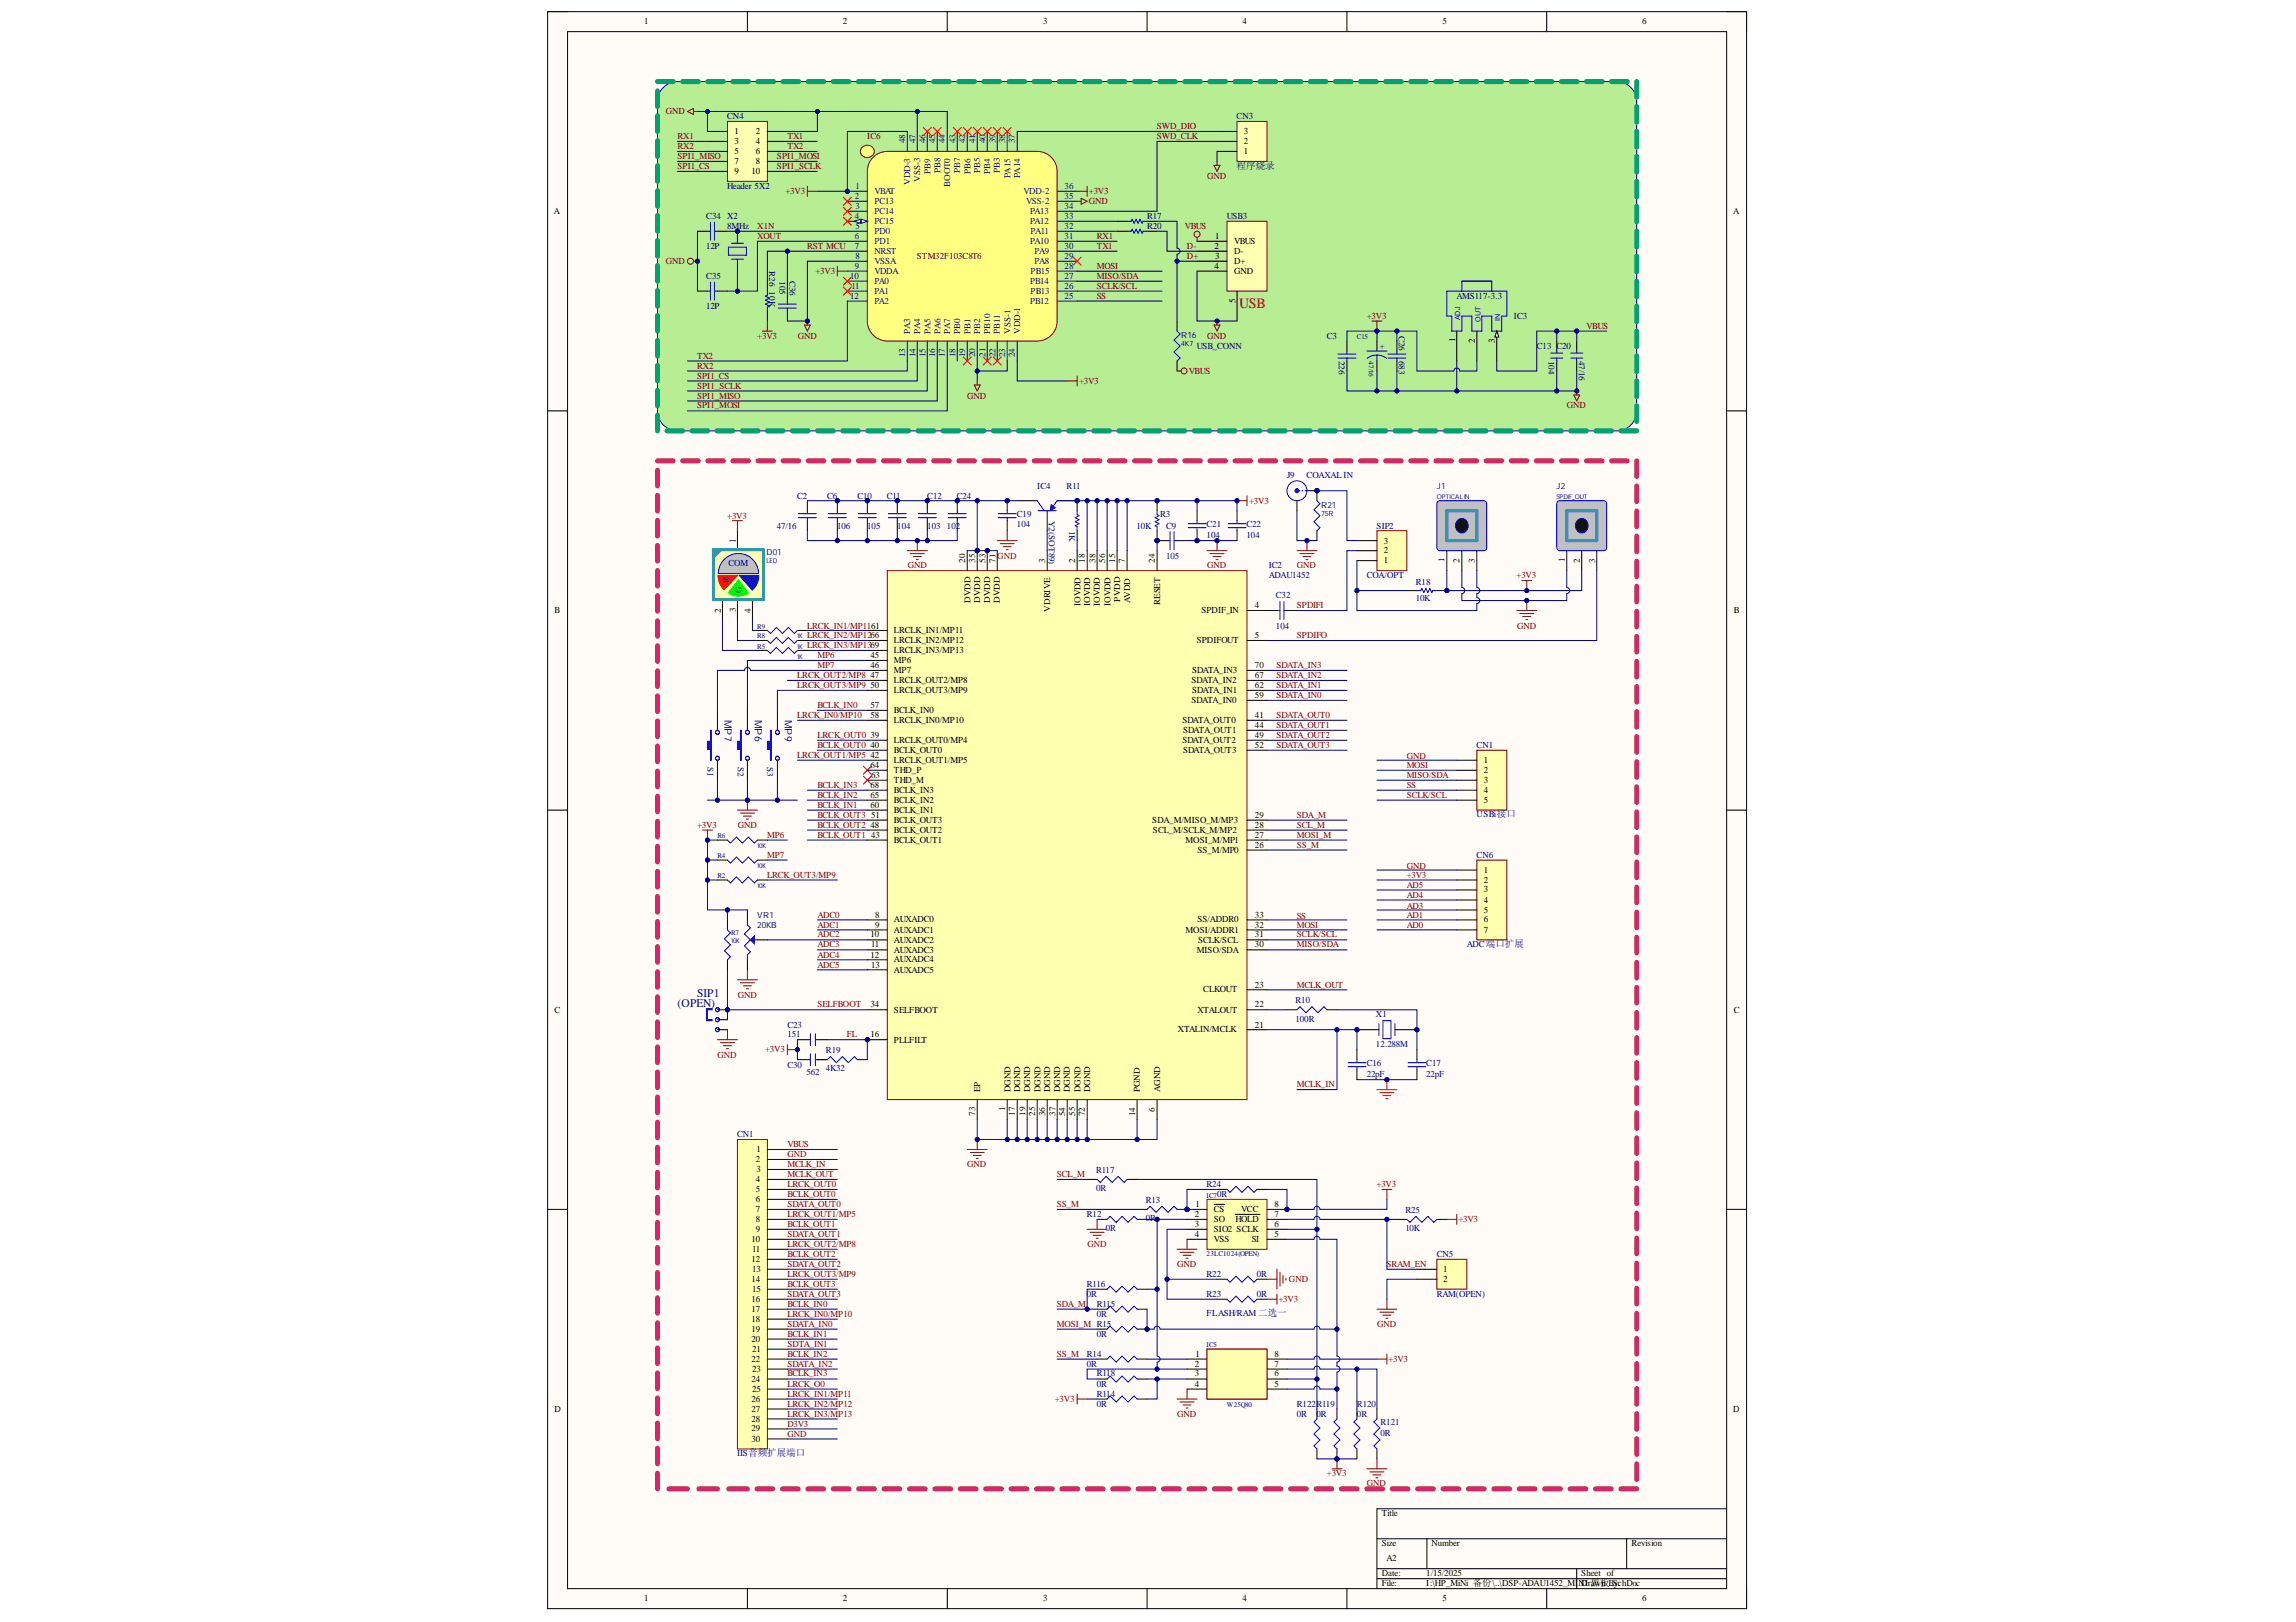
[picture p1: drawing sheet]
<svg xmlns="http://www.w3.org/2000/svg" width="297mm" height="210mm" viewBox="0 0 297 210" stroke-linecap="round" stroke-linejoin="round" font-family="sans-serif">
<defs><g id="words">
<text font-size="1.9" fill="#bf0000" x="160.3" y="39.8">USB</text>
<g font-size="1.5" fill="#000080">
<text x="87.7" y="130.3">(OPEN)</text>
<text x="90.2" y="129">SIP1</text>
</g>
<g font-size="1.3" fill="#000080">
<text x="160" y="21.8">程序烧录</text>
<text x="93.7" y="93.2" transform="rotate(90 93.7 93.2)">MP7</text>
<text x="97.6" y="93.2" transform="rotate(90 97.6 93.2)">MP6</text>
<text x="101.5" y="93.2" transform="rotate(90 101.5 93.2)">MP9</text>
</g>
<g font-size="1.2">
<text x="83.3" y="3.1">1</text>
<text x="109.1" y="3.1">2</text>
<text x="134.9" y="3.1">3</text>
<text x="160.8" y="3.1">4</text>
<text x="186.6" y="3.1">5</text>
<text x="212.4" y="3.1">6</text>
<text x="95" y="17.3">1</text>
<text x="97.8" y="17.3">2</text>
<text x="160.9" y="17.3">3</text>
<text x="95" y="18.7">3</text>
<text x="95" y="20">5</text>
<text x="95" y="21.2">7</text>
<text x="95" y="22.5">9</text>
<text x="97.2" y="22.5">10</text>
<text x="97.8" y="18.7">4</text>
<text x="97.8" y="20">6</text>
<text x="97.8" y="21.2">8</text>
<text x="160.9" y="20">1</text>
<text x="160.9" y="18.7">2</text>
<text x="71.7" y="27.7">A</text>
<text x="224.2" y="27.7">A</text>
<text x="157.1" y="32.2">2</text>
<text x="157.1" y="34.8">4</text>
<text x="157.2" y="30.9">1</text>
<text x="157.2" y="33.5">3</text>
<text x="159.7" y="31.5">VBUS</text>
<text x="159.7" y="32.9">D-</text>
<text x="159.7" y="34.2">D+</text>
<text x="159.7" y="35.4">GND</text>
<text x="159.8" y="39.2" transform="rotate(-90 159.8 39.2)">5</text>
<text x="188.2" y="44.3" transform="rotate(-90 188.2 44.3)">1</text>
<text x="190.8" y="44.4" transform="rotate(-90 190.8 44.4)">2</text>
<text x="193.4" y="44.4" transform="rotate(-90 193.4 44.4)">3</text>
<text x="95.2" y="70.3" transform="rotate(-90 95.2 70.3)">1</text>
<text x="179" y="71.6">2</text>
<text x="179" y="70.3">3</text>
<text x="124.9" y="72.8" transform="rotate(-90 124.9 72.8)">20</text>
<text x="126.1" y="72.8" transform="rotate(-90 126.1 72.8)">35</text>
<text x="127.5" y="72.8" transform="rotate(-90 127.5 72.8)">53</text>
<text x="128.8" y="72.8" transform="rotate(-90 128.8 72.8)">71</text>
<text x="135.2" y="72.8" transform="rotate(-90 135.2 72.8)">3</text>
<text x="139.1" y="72.8" transform="rotate(-90 139.1 72.8)">2</text>
<text x="140.4" y="72.8" transform="rotate(-90 140.4 72.8)">18</text>
<text x="141.7" y="72.8" transform="rotate(-90 141.7 72.8)">38</text>
<text x="143" y="72.8" transform="rotate(-90 143 72.8)">56</text>
<text x="144.3" y="72.8" transform="rotate(-90 144.3 72.8)">15</text>
<text x="144.9" y="77.9" transform="rotate(-90 144.9 77.9)">PVDD</text>
<text x="145.5" y="72.8" transform="rotate(-90 145.5 72.8)">7</text>
<text x="149.4" y="72.8" transform="rotate(-90 149.4 72.8)">24</text>
<text x="179" y="72.9">1</text>
<text x="186.9" y="72.7" transform="rotate(-90 186.9 72.7)">1</text>
<text x="188.8" y="72.8" transform="rotate(-90 188.8 72.8)">2</text>
<text x="190.8" y="72.8" transform="rotate(-90 190.8 72.8)">3</text>
<text x="202.5" y="72.7" transform="rotate(-90 202.5 72.7)">1</text>
<text x="204.4" y="72.8" transform="rotate(-90 204.4 72.8)">2</text>
<text x="206.4" y="72.8" transform="rotate(-90 206.4 72.8)">3</text>
<text x="71.7" y="79.4">B</text>
<text x="93.2" y="79.3" transform="rotate(-90 93.2 79.3)">2</text>
<text x="95.2" y="79.2" transform="rotate(-90 95.2 79.2)">3</text>
<text x="97.1" y="79.3" transform="rotate(-90 97.1 79.3)">4</text>
<text x="115.7" y="81.9">LRCLK_IN1/MP11</text>
<text x="115.7" y="83.2">LRCLK_IN2/MP12</text>
<text x="125.6" y="78" transform="rotate(-90 125.6 78)">DVDD</text>
<text x="126.8" y="78" transform="rotate(-90 126.8 78)">DVDD</text>
<text x="128.1" y="78" transform="rotate(-90 128.1 78)">DVDD</text>
<text x="129.4" y="78" transform="rotate(-90 129.4 78)">DVDD</text>
<text x="135.9" y="79.1" transform="rotate(-90 135.9 79.1)">VDRIVE</text>
<text x="139.8" y="78.5" transform="rotate(-90 139.8 78.5)">IOVDD</text>
<text x="141" y="78.5" transform="rotate(-90 141 78.5)">IOVDD</text>
<text x="142.3" y="78.5" transform="rotate(-90 142.3 78.5)">IOVDD</text>
<text x="143.7" y="78.5" transform="rotate(-90 143.7 78.5)">IOVDD</text>
<text x="146.2" y="78" transform="rotate(-90 146.2 78)">AVDD</text>
<text x="150.1" y="78.3" transform="rotate(-90 150.1 78.3)">RESET</text>
<text x="154.8" y="83.2">SPDIFOUT</text>
<text x="155.4" y="79.4">SPDIF_IN</text>
<text x="162.4" y="78.7">4</text>
<text x="162.4" y="82.6">5</text>
<text x="224.3" y="79.4">B</text>
<text x="112.6" y="85.1">45</text>
<text x="112.6" y="86.5">46</text>
<text x="112.6" y="87.8">47</text>
<text x="112.6" y="89">50</text>
<text x="115.7" y="85.8">MP6</text>
<text x="115.7" y="87.1">MP7</text>
<text x="115.7" y="88.4">LRCLK_OUT2/MP8</text>
<text x="115.7" y="89.7">LRCLK_OUT3/MP9</text>
<text x="115.7" y="84.5">LRCLK_IN3/MP13</text>
<text x="154.2" y="88.4">SDATA_IN2</text>
<text x="154.2" y="87.1">SDATA_IN3</text>
<text x="154.2" y="89.7">SDATA_IN1</text>
<text x="162.4" y="86.5">70</text>
<text x="162.4" y="87.8">67</text>
<text x="162.4" y="89">62</text>
<text x="112.6" y="95.5">39</text>
<text x="112.6" y="91.6">57</text>
<text x="112.6" y="92.9">58</text>
<text x="115.7" y="92.2">BCLK_IN0</text>
<text x="115.7" y="93.6">LRCLK_IN0/MP10</text>
<text x="153" y="93.6">SDATA_OUT0</text>
<text x="153.1" y="94.9">SDATA_OUT1</text>
<text x="154.2" y="91">SDATA_IN0</text>
<text x="162.4" y="94.2">44</text>
<text x="162.4" y="95.5">49</text>
<text x="162.4" y="90.4">59</text>
<text x="162.4" y="92.9">41</text>
<text x="112.6" y="96.8">40</text>
<text x="112.6" y="98.1">42</text>
<text x="112.6" y="102">68</text>
<text x="112.6" y="99.3">64</text>
<text x="112.7" y="100.7">63</text>
<text x="115.7" y="96.1">LRCLK_OUT0/MP4</text>
<text x="115.7" y="97.5">BCLK_OUT0</text>
<text x="115.7" y="98.7">LRCLK_OUT1/MP5</text>
<text x="115.7" y="100">THD_P</text>
<text x="115.7" y="101.3">THD_M</text>
<text x="153" y="96.1">SDATA_OUT2</text>
<text x="153.1" y="97.5">SDATA_OUT3</text>
<text x="162.4" y="96.8">52</text>
<text x="192" y="98.7">1</text>
<text x="192" y="100">2</text>
<text x="192" y="101.3">3</text>
<text x="112.6" y="104.6">60</text>
<text x="112.6" y="103.2">65</text>
<text x="112.6" y="107.1">48</text>
<text x="112.7" y="105.9">51</text>
<text x="115.7" y="106.4">BCLK_OUT3</text>
<text x="115.7" y="105.2">BCLK_IN1</text>
<text x="115.7" y="103.9">BCLK_IN2</text>
<text x="115.7" y="102.6">BCLK_IN3</text>
<text x="115.7" y="107.8">BCLK_OUT2</text>
<text x="149.1" y="106.4">SDA_M/MISO_M/MP3</text>
<text x="149.2" y="107.8">SCL_M/SCLK_M/MP2</text>
<text x="162.4" y="105.9">29</text>
<text x="162.4" y="107.1">28</text>
<text x="192" y="102.6">4</text>
<text x="192" y="103.9">5</text>
<text x="112.7" y="108.4">43</text>
<text x="115.7" y="109.1">BCLK_OUT1</text>
<text x="153.4" y="109.1">MOSI_M/MP1</text>
<text x="154.9" y="110.3">SS_M/MP0</text>
<text x="162.4" y="109.7">26</text>
<text x="162.4" y="108.4">27</text>
<text x="192" y="113">1</text>
<text x="113.2" y="118.8">8</text>
<text x="115.7" y="119.4">AUXADC0</text>
<text x="154.9" y="119.4">SS/ADDR0</text>
<text x="162.4" y="118.8">33</text>
<text x="192" y="114.2">2</text>
<text x="192" y="115.5">3</text>
<text x="192" y="116.8">4</text>
<text x="192" y="118.1">5</text>
<text x="192" y="119.4">6</text>
<text x="112.6" y="121.3">10</text>
<text x="112.6" y="123.9">12</text>
<text x="112.7" y="125.2">13</text>
<text x="112.7" y="122.6">11</text>
<text x="113.2" y="120.1">9</text>
<text x="115.7" y="125.9">AUXADC5</text>
<text x="115.7" y="123.3">AUXADC3</text>
<text x="115.7" y="122">AUXADC2</text>
<text x="115.7" y="124.5">AUXADC4</text>
<text x="115.7" y="120.7">AUXADC1</text>
<text x="153.4" y="120.7">MOSI/ADDR1</text>
<text x="154.8" y="123.3">MISO/SDA</text>
<text x="155" y="122">SCLK/SCL</text>
<text x="162.4" y="122.6">30</text>
<text x="162.4" y="121.3">31</text>
<text x="162.4" y="120.1">32</text>
<text x="192" y="120.7">7</text>
<text x="71.7" y="131">C</text>
<text x="112.6" y="130.4">34</text>
<text x="115.7" y="131">SELFBOOT</text>
<text x="154.9" y="131">XTALOUT</text>
<text x="155.7" y="128.4">CLKOUT</text>
<text x="162.4" y="130.4">22</text>
<text x="162.4" y="127.8">23</text>
<text x="224.3" y="131">C</text>
<text x="112.6" y="134.3">16</text>
<text x="115.7" y="134.9">PLLFILT</text>
<text x="152.4" y="133.6">XTALIN/MCLK</text>
<text x="162.4" y="133">21</text>
<text x="126.8" y="141.4" transform="rotate(-90 126.8 141.4)">EP</text>
<text x="130" y="143.8" transform="rotate(-90 130 143.8)">1</text>
<text x="130.7" y="141.4" transform="rotate(-90 130.7 141.4)">DGND</text>
<text x="132" y="141.4" transform="rotate(-90 132 141.4)">DGND</text>
<text x="133.3" y="141.4" transform="rotate(-90 133.3 141.4)">DGND</text>
<text x="134.6" y="141.4" transform="rotate(-90 134.6 141.4)">DGND</text>
<text x="135.9" y="141.4" transform="rotate(-90 135.9 141.4)">DGND</text>
<text x="137.1" y="141.4" transform="rotate(-90 137.1 141.4)">DGND</text>
<text x="138.4" y="141.4" transform="rotate(-90 138.4 141.4)">DGND</text>
<text x="139.8" y="141.4" transform="rotate(-90 139.8 141.4)">DGND</text>
<text x="141" y="141.4" transform="rotate(-90 141 141.4)">DGND</text>
<text x="147.5" y="141.4" transform="rotate(-90 147.5 141.4)">PGND</text>
<text x="149.4" y="143.9" transform="rotate(-90 149.4 143.9)">6</text>
<text x="150.1" y="141.4" transform="rotate(-90 150.1 141.4)">AGND</text>
<text x="97.9" y="149.1">1</text>
<text x="126.1" y="144.4" transform="rotate(-90 126.1 144.4)">73</text>
<text x="131.3" y="144.4" transform="rotate(-90 131.3 144.4)">17</text>
<text x="132.7" y="144.4" transform="rotate(-90 132.7 144.4)">19</text>
<text x="133.9" y="144.4" transform="rotate(-90 133.9 144.4)">25</text>
<text x="135.2" y="144.5" transform="rotate(-90 135.2 144.5)">36</text>
<text x="136.6" y="144.4" transform="rotate(-90 136.6 144.4)">37</text>
<text x="137.8" y="144.5" transform="rotate(-90 137.8 144.5)">54</text>
<text x="139.1" y="144.4" transform="rotate(-90 139.1 144.4)">55</text>
<text x="140.4" y="144.5" transform="rotate(-90 140.4 144.5)">72</text>
<text x="146.9" y="144.5" transform="rotate(-90 146.9 144.5)">14</text>
<text x="97.8" y="150.4">2</text>
<text x="97.8" y="153">4</text>
<text x="97.8" y="154.3">5</text>
<text x="97.8" y="155.6">6</text>
<text x="97.9" y="151.7">3</text>
<text x="97.2" y="160.7">10</text>
<text x="97.3" y="162">11</text>
<text x="97.8" y="156.8">7</text>
<text x="97.8" y="158.2">8</text>
<text x="97.8" y="159.4">9</text>
<text x="154.6" y="157.5">2</text>
<text x="154.6" y="158.8">3</text>
<text x="154.6" y="160.1">4</text>
<text x="154.7" y="156.2">1</text>
<text x="157" y="156.8">CS</text>
<text x="157" y="158.2">SO</text>
<text x="157" y="159.4">SIO2 SCLK</text>
<text x="157" y="160.7">VSS</text>
<text x="159.8" y="158.2">HOLD</text>
<text x="160.6" y="156.8">VCC</text>
<text x="161.9" y="160.7">SI</text>
<text x="164.9" y="160.1">5</text>
<text x="164.9" y="158.8">6</text>
<text x="164.9" y="157.5">7</text>
<text x="164.9" y="156.2">8</text>
<text x="97.2" y="163.3">12</text>
<text x="97.2" y="165.9">14</text>
<text x="97.3" y="164.6">13</text>
<text x="97.3" y="167.2">15</text>
<text x="186.7" y="164.6">1</text>
<text x="186.7" y="165.9">2</text>
<text x="97.2" y="168.5">16</text>
<text x="97.2" y="169.8">17</text>
<text x="97.2" y="171">18</text>
<text x="97.2" y="172.4">19</text>
<text x="97.2" y="173.7">20</text>
<text x="97.2" y="176.3">22</text>
<text x="97.2" y="178.8">24</text>
<text x="97.3" y="174.9">21</text>
<text x="97.3" y="177.5">23</text>
<text x="154.6" y="176.9">2</text>
<text x="154.6" y="178.1">3</text>
<text x="154.6" y="179.5">4</text>
<text x="154.7" y="175.6">1</text>
<text x="164.9" y="179.5">5</text>
<text x="164.9" y="178.1">6</text>
<text x="164.9" y="176.9">7</text>
<text x="164.9" y="175.6">8</text>
<text x="71.7" y="182.7">D</text>
<text x="97.2" y="181.4">26</text>
<text x="97.2" y="182.7">27</text>
<text x="97.2" y="184">28</text>
<text x="97.2" y="185.2">29</text>
<text x="97.3" y="180.1">25</text>
<text x="224.2" y="182.7">D</text>
<text x="97.2" y="186.6">30</text>
<text x="178.8" y="196.2">Title</text>
<text x="178.8" y="200.1">Size</text>
<text x="179.4" y="202.1">A2</text>
<text x="185.2" y="200.1">Number</text>
<text x="211.1" y="200.1">Revision</text>
<text x="83.3" y="207.2">1</text>
<text x="109.1" y="207.2">2</text>
<text x="134.9" y="207.2">3</text>
<text x="160.8" y="207.2">4</text>
<text x="178.8" y="204">Date:</text>
<text x="178.8" y="205.3">File:</text>
<text x="184.5" y="204">1/15/2025</text>
<text x="184.5" y="205.3">I:\HP_MiNi 备份\..\DSP-ADAU1452_MI</text>
<text x="186.6" y="207.2">5</text>
<text x="204.2" y="205.3">NI awn</text>
<text x="204.6" y="204">Sheet of</text>
<text x="204.6" y="205.3">Dr黑板B.Sy:chDoc</text>
<text x="212.4" y="207.2">6</text>
</g>
<g font-size="1.2" fill="#800000">
<text x="86.1" y="14.8">GND</text>
<text x="149.7" y="16.7">SWD_DIO</text>
<text x="87.7" y="20.6">SPI1_MISO</text>
<text x="87.7" y="21.9">SPI1_CS</text>
<text x="87.7" y="18">RX1</text>
<text x="87.7" y="19.3">RX2</text>
<text x="100.5" y="21.9">SPI1_SCLK</text>
<text x="100.5" y="20.6">SPI1_MOSI</text>
<text x="101.9" y="18">TX1</text>
<text x="101.9" y="19.3">TX2</text>
<text x="112.2" y="18">IC6</text>
<text x="149.7" y="18">SWD_CLK</text>
<text x="156.2" y="23.2">GND</text>
<text x="98" y="29.6">X1N</text>
<text x="101.6" y="25.1">+3V3</text>
<text x="140.9" y="26.4">GND</text>
<text x="140.9" y="25.1">+3V3</text>
<text x="153.3" y="29.6">VBUS</text>
<text x="86.1" y="34.2">GND</text>
<text x="98" y="30.9">XOUT</text>
<text x="104.4" y="32.2">RST MCU</text>
<text x="105.5" y="35.4">+3V3</text>
<text x="118.6" y="33.5">STM32F103C8T6</text>
<text x="141.9" y="30.9">RX1</text>
<text x="141.9" y="32.2">TX1</text>
<text x="141.9" y="34.8">MOSI</text>
<text x="153.6" y="32.2">D-</text>
<text x="153.6" y="33.5">D+</text>
<text x="141.9" y="37.4">SCLK/SCL</text>
<text x="141.9" y="36.1">MISO/SDA</text>
<text x="141.9" y="38.6">SS</text>
<text x="176.8" y="41.3">+3V3</text>
<text x="90.2" y="46.4">TX2</text>
<text x="90.2" y="47.7">RX2</text>
<text x="98" y="43.9">+3V3</text>
<text x="103.2" y="43.9">GND</text>
<text x="156.2" y="43.9">GND</text>
<text x="205.3" y="42.5">VBUS</text>
<text x="90.2" y="51.6">SPI1_MISO</text>
<text x="90.2" y="50.3">SPI1_SCLK</text>
<text x="90.2" y="52.8">SPI1_MOSI</text>
<text x="90.2" y="49">SPI1_CS</text>
<text x="125.1" y="51.6">GND</text>
<text x="139.6" y="49.6">+3V3</text>
<text x="153.8" y="48.4">VBUS</text>
<text x="202.7" y="52.8">GND</text>
<text x="161.6" y="65.2">+3V3</text>
<text x="94.1" y="67.1">+3V3</text>
<text x="117.4" y="73.6">GND</text>
<text x="129" y="72.3">GND</text>
<text x="156.2" y="73.6">GND</text>
<text x="167.8" y="73.6">GND</text>
<text x="196.2" y="74.8">+3V3</text>
<text x="104.4" y="82.6">LRCK_IN2/MP1266</text>
<text x="104.4" y="83.9">LRCK_IN3/MP1369</text>
<text x="104.4" y="81.3">LRCK_IN1/MP1161</text>
<text x="167.8" y="82.6">SPDIFO</text>
<text x="167.8" y="78.7">SPDIFI</text>
<text x="196.3" y="81.3">GND</text>
<text x="103.1" y="89">LRCK_OUT3/MP9</text>
<text x="103.1" y="87.8">LRCK_OUT2/MP8</text>
<text x="105.8" y="86.5">MP7</text>
<text x="105.8" y="85.1">MP6</text>
<text x="165.2" y="89">SDATA_IN1</text>
<text x="165.2" y="87.8">SDATA_IN2</text>
<text x="165.2" y="86.5">SDATA_IN3</text>
<text x="103.1" y="92.9">LRCK_IN0/MP10</text>
<text x="105.8" y="91.6">BCLK_IN0</text>
<text x="105.8" y="95.5">LRCK_OUT0</text>
<text x="165.2" y="94.2">SDATA_OUT1</text>
<text x="165.2" y="92.9">SDATA_OUT0</text>
<text x="165.2" y="95.5">SDATA_OUT2</text>
<text x="165.2" y="90.4">SDATA_IN0</text>
<text x="103.1" y="98.1">LRCK_OUT1/MP5</text>
<text x="105.8" y="96.8">BCLK_OUT0</text>
<text x="105.8" y="102">BCLK_IN3</text>
<text x="165.2" y="96.8">SDATA_OUT3</text>
<text x="182" y="98.2">GND</text>
<text x="182" y="99.3">MOSI</text>
<text x="182" y="100.7">MISO/SDA</text>
<text x="182" y="102">SS</text>
<text x="90.2" y="107.1">+3V3</text>
<text x="95.4" y="107.1">GND</text>
<text x="105.8" y="105.9">BCLK_OUT3</text>
<text x="105.8" y="104.6">BCLK_IN1</text>
<text x="105.8" y="103.2">BCLK_IN2</text>
<text x="105.8" y="107.1">BCLK_OUT2</text>
<text x="167.8" y="105.9">SDA_M</text>
<text x="167.8" y="107.1">SCL_M</text>
<text x="182" y="103.2">SCLK/SCL</text>
<text x="99.2" y="111">MP7</text>
<text x="99.2" y="108.4">MP6</text>
<text x="99.2" y="113.6">LRCK_OUT3/MP9</text>
<text x="105.8" y="108.4">BCLK_OUT1</text>
<text x="167.8" y="108.4">MOSI_M</text>
<text x="167.8" y="109.7">SS_M</text>
<text x="182" y="112.4">GND</text>
<text x="182" y="113.6">+3V3</text>
<text x="105.8" y="118.8">ADC0</text>
<text x="167.8" y="118.9">SS</text>
<text x="182" y="114.9">AD5</text>
<text x="182" y="116.2">AD4</text>
<text x="182" y="117.6">AD3</text>
<text x="182" y="118.8">AD1</text>
<text x="105.8" y="120.1">ADC1</text>
<text x="105.8" y="121.3">ADC2</text>
<text x="105.8" y="122.6">ADC3</text>
<text x="105.8" y="123.9">ADC4</text>
<text x="105.8" y="125.2">ADC5</text>
<text x="167.8" y="120.1">MOSI</text>
<text x="167.8" y="121.3">SCLK/SCL</text>
<text x="167.8" y="122.6">MISO/SDA</text>
<text x="182" y="120.1">AD0</text>
<text x="95.4" y="129.1">GND</text>
<text x="105.8" y="130.4">SELFBOOT</text>
<text x="167.8" y="127.8">MCLK_OUT</text>
<text x="92.8" y="136.9">GND</text>
<text x="99" y="136.2">+3V3</text>
<text x="109.6" y="134.3">FL</text>
<text x="167.8" y="140.7">MCLK_IN</text>
<text x="101.9" y="149.7">GND</text>
<text x="101.9" y="148.5">VBUS</text>
<text x="101.9" y="152.3">MCLK_OUT</text>
<text x="101.9" y="151.1">MCLK_IN</text>
<text x="101.9" y="153.6">LRCK_OUT0</text>
<text x="101.9" y="154.9">BCLK_OUT0</text>
<text x="125.1" y="151.1">GND</text>
<text x="136.7" y="152.3">SCL_M</text>
<text x="178.1" y="153.6">+3V3</text>
<text x="101.9" y="158.8">BCLK_OUT1</text>
<text x="101.9" y="156.2">SDATA_OUT0</text>
<text x="101.9" y="160.1">SDATA_OUT1</text>
<text x="101.9" y="157.5">LRCK_OUT1/MP5</text>
<text x="101.9" y="161.4">LRCK_OUT2/MP8</text>
<text x="136.7" y="156.2">SS_M</text>
<text x="140.7" y="161.4">GND</text>
<text x="188.7" y="158.2">+3V3</text>
<text x="101.9" y="165.3">LRCK_OUT3/MP9</text>
<text x="101.9" y="166.6">BCLK_OUT3</text>
<text x="101.9" y="163.9">SDATA_OUT2</text>
<text x="101.9" y="167.8">SDATA_OUT3</text>
<text x="101.9" y="162.7">BCLK_OUT2</text>
<text x="152.3" y="163.9">GND</text>
<text x="166.8" y="165.9">GND</text>
<text x="179.4" y="163.9">SRAM_EN</text>
<text x="101.9" y="169.1">BCLK_IN0</text>
<text x="101.9" y="170.4">LRCK_IN0/MP10</text>
<text x="101.9" y="171.7">SDATA_IN0</text>
<text x="101.9" y="173">BCLK_IN1</text>
<text x="136.7" y="171.7">MOSI_M R15</text>
<text x="136.7" y="169.1">SDA_M</text>
<text x="165.4" y="168.5">+3V3</text>
<text x="178.2" y="171.7">GND</text>
<text x="101.9" y="174.3">SDTA_IN1</text>
<text x="101.9" y="179.5">LRCK_O0</text>
<text x="101.9" y="175.6">BCLK_IN2</text>
<text x="101.9" y="176.9">SDATA_IN2</text>
<text x="101.9" y="178.1">BCLK_IN3</text>
<text x="136.7" y="175.6">SS_M</text>
<text x="179.6" y="176.3">+3V3</text>
<text x="101.9" y="184.6">D3V3</text>
<text x="101.9" y="182">LRCK_IN2/MP12</text>
<text x="101.9" y="183.4">LRCK_IN3/MP13</text>
<text x="101.9" y="185.9">GND</text>
<text x="101.9" y="180.8">LRCK_IN1/MP11</text>
<text x="136.5" y="181.4">+3V3</text>
<text x="152.3" y="183.4">GND</text>
<text x="171.7" y="191.1">+3V3</text>
<text x="176.8" y="192.3">GND</text>
</g>
<g font-size="1.2" fill="#000080">
<text x="94.1" y="15.4">CN4</text>
<text x="160" y="15.4">CN3</text>
<text x="91.4" y="28.3">C34 X2</text>
<text x="94.1" y="29.6">8MHz</text>
<text x="94.1" y="24.4">Header 5X2</text>
<text x="148.4" y="28.3">R17</text>
<text x="148.4" y="29.6">R20</text>
<text x="158.7" y="28.3">USB3</text>
<text x="91.4" y="32.2">12P</text>
<text x="99.5" y="35.1" transform="rotate(90 99.5 35.1)">R26</text>
<text x="91.4" y="36.1">C35</text>
<text x="91.4" y="40">12P</text>
<text x="99.5" y="37.7" transform="rotate(90 99.5 37.7)">10K</text>
<text x="100.9" y="36.4" transform="rotate(90 100.9 36.4)">105</text>
<text x="102.1" y="36.4" transform="rotate(90 102.1 36.4)">C36</text>
<text x="188.4" y="38.6">AMS117-3.3</text>
<text x="195.9" y="41.3">IC3</text>
<text x="154.8" y="45.2">USB_CONN</text>
<text x="171.7" y="43.9">C3</text>
<text x="173.2" y="46.7" transform="rotate(90 173.2 46.7)">226</text>
<text x="178.5" y="45.2">+</text>
<text x="181" y="43.5" transform="rotate(90 181 43.5)">C26</text>
<text x="181" y="46.7" transform="rotate(90 181 46.7)">683</text>
<text x="198.8" y="45.2">C13 C20</text>
<text x="200.3" y="46.7" transform="rotate(90 200.3 46.7)">104</text>
<text x="204.2" y="46.7" transform="rotate(90 204.2 46.7)">47/16</text>
<text x="103.1" y="64.5">C2</text>
<text x="107" y="64.5">C6</text>
<text x="110.9" y="64.5">C10</text>
<text x="114.7" y="64.5">C11</text>
<text x="120" y="64.5">C12</text>
<text x="123.8" y="64.5">C24</text>
<text x="134.2" y="63.2">IC4</text>
<text x="138" y="63.2">R11</text>
<text x="166.5" y="61.9">J9</text>
<text x="169" y="61.9">COAXAL IN</text>
<text x="100.5" y="68.4">47/16</text>
<text x="108.3" y="68.4">106</text>
<text x="112.2" y="68.4">105</text>
<text x="116.1" y="68.4">104</text>
<text x="120" y="68.4">103</text>
<text x="122.5" y="68.4">102</text>
<text x="131.6" y="67">C19</text>
<text x="131.6" y="68.2">104</text>
<text x="135.7" y="67.4" transform="rotate(90 135.7 67.4)">Y2(SOT89)</text>
<text x="138.3" y="68.7" transform="rotate(90 138.3 68.7)">1K</text>
<text x="147" y="68.4">10K</text>
<text x="150.1" y="67">R3</text>
<text x="150.9" y="68.4">C9</text>
<text x="156.1" y="68.2">C21</text>
<text x="156.1" y="69.6">104</text>
<text x="161.3" y="68.2">C22</text>
<text x="161.3" y="69.6">104</text>
<text x="178.1" y="68.4">SIP2</text>
<text x="94.3" y="73.3">COM</text>
<text x="94.3" y="75.5" transform="rotate(-90 94.3 75.5)">R</text>
<text x="95.9" y="76.7" transform="rotate(-90 95.9 76.7)">G</text>
<text x="97.6" y="75.5" transform="rotate(-90 97.6 75.5)">B</text>
<text x="150.9" y="72.3">105</text>
<text x="164.1" y="73.6">IC2</text>
<text x="164.1" y="74.8">ADAU1452</text>
<text x="165.1" y="77.4">C32</text>
<text x="176.8" y="74.8">COA/OPT</text>
<text x="183.2" y="75.8">R18</text>
<text x="183.2" y="77.8">10K</text>
<text x="165.1" y="81.3">104</text>
<text x="91.5" y="99.3" transform="rotate(90 91.5 99.3)">S1</text>
<text x="95.4" y="99.3" transform="rotate(90 95.4 99.3)">S2</text>
<text x="99.2" y="99.3" transform="rotate(90 99.2 99.3)">S3</text>
<text x="191" y="96.8">CN1</text>
<text x="191" y="105.8">USBi接口</text>
<text x="191" y="111">CN6</text>
<text x="189.8" y="122.6">ADC端口扩展</text>
<text x="167.6" y="129.9">R10</text>
<text x="178" y="131.6">X1</text>
<text x="101.9" y="133">C23</text>
<text x="101.9" y="134.3">151</text>
<text x="106.9" y="136.3">R19</text>
<text x="167.6" y="132.2">100R</text>
<text x="176.8" y="138">C16</text>
<text x="178" y="135.5">12.288M</text>
<text x="184.5" y="138">C17</text>
<text x="101.9" y="138.1">C30</text>
<text x="104.3" y="139.1">562</text>
<text x="106.9" y="138.7">4K32</text>
<text x="176.8" y="139.3">22pF</text>
<text x="184.5" y="139.3">22pF</text>
<text x="95.4" y="147.2">CN1</text>
<text x="141.8" y="151.8">R117</text>
<text x="141.8" y="154.1">0R</text>
<text x="148.2" y="155.7">R13</text>
<text x="156.1" y="153.6">R24</text>
<text x="157.5" y="154.9">0R</text>
<text x="140.6" y="157.5">R12</text>
<text x="143.1" y="159.3">0R</text>
<text x="148.2" y="158">0R</text>
<text x="181.8" y="157">R25</text>
<text x="181.8" y="159.3">10K</text>
<text x="140.6" y="166.6">R116</text>
<text x="140.6" y="167.8">0R</text>
<text x="156.1" y="167.8">R23</text>
<text x="156.1" y="165.3">R22</text>
<text x="162.6" y="167.8">0R</text>
<text x="162.6" y="165.3">0R</text>
<text x="185.9" y="162.7">CN5</text>
<text x="185.9" y="167.8">RAM(OPEN)</text>
<text x="141.9" y="169.1">R115</text>
<text x="141.9" y="170.4">0R</text>
<text x="141.9" y="173">0R</text>
<text x="156.1" y="170.4">FLASH/RAM 二选一</text>
<text x="140.6" y="175.6">R14</text>
<text x="140.6" y="176.9">0R</text>
<text x="141.9" y="178.1">R118</text>
<text x="141.9" y="179.5">0R</text>
<text x="141.9" y="180.8">R114</text>
<text x="141.9" y="182">0R</text>
<text x="167.8" y="182">R122R119</text>
<text x="167.8" y="183.4">0R</text>
<text x="170.3" y="183.4">0R</text>
<text x="175.6" y="182">R120</text>
<text x="175.6" y="183.4">0R</text>
<text x="178.6" y="184.5">R121</text>
<text x="178.6" y="185.8">0R</text>
<text x="95.4" y="188.4">IIS音频扩展端口</text>
</g>
<g font-size="1.2" fill="#11037f">
<text x="117.1" y="18.5" transform="rotate(-90 117.1 18.5)">48</text>
<text x="117.8" y="23.9" transform="rotate(-90 117.8 23.9)">VDD-3</text>
<text x="118.4" y="18.5" transform="rotate(-90 118.4 18.5)">47</text>
<text x="119" y="23.5" transform="rotate(-90 119 23.5)">VSS-3</text>
<text x="119.7" y="18.5" transform="rotate(-90 119.7 18.5)">46</text>
<text x="120.4" y="22.5" transform="rotate(-90 120.4 22.5)">PB9</text>
<text x="121" y="18.5" transform="rotate(-90 121 18.5)">45</text>
<text x="121.7" y="22.4" transform="rotate(-90 121.7 22.4)">PB8</text>
<text x="122.3" y="18.5" transform="rotate(-90 122.3 18.5)">44</text>
<text x="123.6" y="18.5" transform="rotate(-90 123.6 18.5)">43</text>
<text x="124.2" y="22.4" transform="rotate(-90 124.2 22.4)">PB7</text>
<text x="124.9" y="18.5" transform="rotate(-90 124.9 18.5)">42</text>
<text x="125.6" y="22.5" transform="rotate(-90 125.6 22.5)">PB6</text>
<text x="126.1" y="18.5" transform="rotate(-90 126.1 18.5)">41</text>
<text x="126.8" y="22.4" transform="rotate(-90 126.8 22.4)">PB5</text>
<text x="127.5" y="18.5" transform="rotate(-90 127.5 18.5)">40</text>
<text x="128.1" y="22.5" transform="rotate(-90 128.1 22.5)">PB4</text>
<text x="128.8" y="18.5" transform="rotate(-90 128.8 18.5)">39</text>
<text x="129.4" y="22.4" transform="rotate(-90 129.4 22.4)">PB3</text>
<text x="130" y="18.5" transform="rotate(-90 130 18.5)">38</text>
<text x="130.7" y="23.1" transform="rotate(-90 130.7 23.1)">PA15</text>
<text x="131.3" y="18.5" transform="rotate(-90 131.3 18.5)">37</text>
<text x="132" y="23.1" transform="rotate(-90 132 23.1)">PA14</text>
<text x="110.6" y="25.8">2</text>
<text x="110.6" y="28.3">4</text>
<text x="110.7" y="24.4">1</text>
<text x="110.7" y="27.1">3</text>
<text x="110.7" y="29.6">5</text>
<text x="113.1" y="25.1">VBAT</text>
<text x="113.1" y="26.4">PC13</text>
<text x="113.1" y="27.7">PC14</text>
<text x="113.1" y="29">PC15</text>
<text x="122.9" y="24.2" transform="rotate(-90 122.9 24.2)">BOOT0</text>
<text x="132.4" y="25.1">VDD-2</text>
<text x="132.7" y="26.4">VSS-2</text>
<text x="133.3" y="29">PA12</text>
<text x="133.3" y="27.7">PA13</text>
<text x="137.7" y="29.6">32</text>
<text x="137.7" y="28.3">33</text>
<text x="137.7" y="27.1">34</text>
<text x="137.7" y="25.8">35</text>
<text x="137.7" y="24.4">36</text>
<text x="110.6" y="30.9">6</text>
<text x="110.6" y="32.2">7</text>
<text x="110.6" y="34.8">9</text>
<text x="110.7" y="33.5">8</text>
<text x="113.1" y="30.3">PD0</text>
<text x="113.1" y="31.5">PD1</text>
<text x="113.1" y="32.9">NRST</text>
<text x="113.1" y="34.2">VSSA</text>
<text x="113.1" y="35.4">VDDA</text>
<text x="133.3" y="31.5">PA10</text>
<text x="133.3" y="35.4">PB15</text>
<text x="133.3" y="30.3">PA11</text>
<text x="133.8" y="34.2">PA8</text>
<text x="133.8" y="32.9">PA9</text>
<text x="137.7" y="34.8">28</text>
<text x="137.7" y="33.5">29</text>
<text x="137.7" y="32.2">30</text>
<text x="137.7" y="30.9">31</text>
<text x="110" y="36.1">10</text>
<text x="110" y="38.6">12</text>
<text x="110.2" y="37.4">11</text>
<text x="113.1" y="36.7">PA0</text>
<text x="113.1" y="38.1">PA1</text>
<text x="113.1" y="39.3">PA2</text>
<text x="133.3" y="39.3">PB12</text>
<text x="133.3" y="36.7">PB14</text>
<text x="133.3" y="38.1">PB13</text>
<text x="137.7" y="38.6">25</text>
<text x="137.7" y="37.4">26</text>
<text x="137.7" y="36.1">27</text>
<text x="117.1" y="46.3" transform="rotate(-90 117.1 46.3)">13</text>
<text x="117.8" y="43.2" transform="rotate(-90 117.8 43.2)">PA3</text>
<text x="118.4" y="46.3" transform="rotate(-90 118.4 46.3)">14</text>
<text x="119" y="43.2" transform="rotate(-90 119 43.2)">PA4</text>
<text x="119.7" y="46.3" transform="rotate(-90 119.7 46.3)">15</text>
<text x="120.4" y="43.2" transform="rotate(-90 120.4 43.2)">PA5</text>
<text x="121" y="46.3" transform="rotate(-90 121 46.3)">16</text>
<text x="121.7" y="43.2" transform="rotate(-90 121.7 43.2)">PA6</text>
<text x="122.3" y="46.3" transform="rotate(-90 122.3 46.3)">17</text>
<text x="122.9" y="43.2" transform="rotate(-90 122.9 43.2)">PA7</text>
<text x="123.6" y="46.3" transform="rotate(-90 123.6 46.3)">18</text>
<text x="124.2" y="43.2" transform="rotate(-90 124.2 43.2)">PB0</text>
<text x="124.9" y="46.3" transform="rotate(-90 124.9 46.3)">19</text>
<text x="125.6" y="43.2" transform="rotate(-90 125.6 43.2)">PB1</text>
<text x="126.1" y="46.3" transform="rotate(-90 126.1 46.3)">20</text>
<text x="126.8" y="43.2" transform="rotate(-90 126.8 43.2)">PB2</text>
<text x="127.5" y="46.2" transform="rotate(-90 127.5 46.2)">21</text>
<text x="128.1" y="43.2" transform="rotate(-90 128.1 43.2)">PB10</text>
<text x="128.8" y="46.3" transform="rotate(-90 128.8 46.3)">22</text>
<text x="129.4" y="43.2" transform="rotate(-90 129.4 43.2)">PB11</text>
<text x="130" y="46.3" transform="rotate(-90 130 46.3)">23</text>
<text x="130.7" y="43.2" transform="rotate(-90 130.7 43.2)">VSS-1</text>
<text x="131.3" y="46.3" transform="rotate(-90 131.3 46.3)">24</text>
<text x="132" y="43.2" transform="rotate(-90 132 43.2)">VDD-1</text>
</g>
<g font-size="1.1" fill="#000080">
<text x="152.8" y="43.7">R16</text>
<text x="170.9" y="65.7">R21</text>
<text x="185.9" y="63.2">J1</text>
<text x="201.4" y="63.2">J2</text>
<text x="99.2" y="71.8">D01</text>
<text x="98" y="118.8">VR1</text>
<text x="98" y="120.1">20KB</text>
</g>
<g font-size=".9" fill="#00f">
<text x="188.9" y="41.4" transform="rotate(-90 188.9 41.4)">ADJ</text>
<text x="191.5" y="41.7" transform="rotate(-90 191.5 41.7)">OUT</text>
<text x="194.1" y="41.5" transform="rotate(-90 194.1 41.5)">IN</text>
</g>
<g font-size=".9" fill="#000080">
<text x="152.8" y="44.8">4K7</text>
<text x="175.6" y="43.9">C15</text>
<text x="177.1" y="46.7" transform="rotate(90 177.1 46.7)">47/16</text>
<text x="170.9" y="66.8">75R</text>
<text x="98" y="84">R5</text>
<text x="98" y="82.6">R8</text>
<text x="98" y="81.3">R9</text>
<text x="92.8" y="108.5">R6</text>
<text x="92.8" y="111.1">R4</text>
<text x="92.8" y="113.6">R2</text>
<text x="94.6" y="121">R7</text>
<text x="156.1" y="155">IC7</text>
<text x="156.1" y="162.5">23LC1024(OPEN)</text>
<text x="156.1" y="174.3">IC5</text>
<text x="158.7" y="182.1">W25Q80</text>
</g>
<g font-size=".8" fill="#000080">
<text x="185.9" y="64.5">OPTICAL IN</text>
<text x="201.4" y="64.5">SPDIF_OUT</text>
<text x="99.2" y="72.8">LED</text>
<text x="103.1" y="82.6">1K</text>
<text x="103.1" y="84">1K</text>
<text x="103.1" y="85.2">1K</text>
<text x="98" y="109.7">10K</text>
<text x="98" y="112.4">10K</text>
<text x="98" y="114.9">10K</text>
<text x="94.6" y="122">10K</text>
</g>
</g></defs>
<path d="M70.8 1.5h155.2v206.7h-155.2z" fill-rule="evenodd" fill="#fffcf8"/>
<path d="M70.8 1.5h155.2v206.7h-155.2z" fill="none" stroke="#000" stroke-width=".13"/>
<path d="M73.4 4.1h150v201.5h-150z" fill-rule="evenodd" fill="#fffcf8"/>
<g fill="none" stroke="#000" stroke-width=".13">
<path d="M70.8 1.5h2.6M73.4 4.1h150v201.5h-150zM96.7 1.5v2.6M122.5 1.5v2.6M148.4 1.5v2.6M174.3 1.5v2.6M200.1 1.5v2.6M223.4 1.5h2.6v2.6M70.8 53.2h2.6M223.4 53.2h2.6M70.8 104.8h2.6M223.4 104.8h2.6"/>
<path d="M70.8 156.5h2.6M223.4 156.5h2.6M178.1 199.1h45.3M184.6 199.1v3.9M210.4 199.1v3.9M223.4 195.3h-45.3v10.3M96.7 205.6v2.6M122.6 205.6v2.6M148.4 205.6v2.6M174.3 205.6v2.6M178.1 203h45.3M178.1 204.3h45.3"/>
<path d="M200.1 205.6v2.6M204 203v2.6M226 205.6v2.6"/>
</g>
<g fill="none" stroke="#000080" stroke-width=".13">
<path d="M103.2 98.4h9M103.2 93.2h9M105.7 91.9h6.5M105.7 97.1h6.5M105.7 95.8h6.5M163.9 97.1h10.4M163.9 95.8h10.4M163.9 93.2h10.4M163.9 88.1h10.4M163.9 89.3h10.4M163.9 94.5h10.4M163.9 119h10.4"/>
<path d="M163.9 106.1h10.4M163.9 107.4h10.4M163.9 108.7h10.4M163.9 110h10.4M105.7 120.3h6.5M105.7 122.9h6.5M105.7 124.2h6.5M105.7 125.5h6.5M163.9 120.3h10.4M163.9 122.9h10.4M163.9 121.6h10.4M163.9 128.1h10.4"/>
</g>
<circle cx="175.6" cy="133.3" r=".26" fill="#000080"/>
<circle cx="175.6" cy="133.3" r=".26" fill="none" stroke="#000080" stroke-width=".13"/>
<circle cx="183.3" cy="133.3" r=".26" fill="#000080"/>
<circle cx="183.3" cy="133.3" r=".26" fill="none" stroke="#000080" stroke-width=".13"/>
<path d="M175.5 133.3h2.6" fill="none" stroke="#000" stroke-width=".13"/>
<circle cx="175.6" cy="133.3" r=".26" fill="#000080"/>
<circle cx="175.6" cy="133.3" r=".26" fill="none" stroke="#000080" stroke-width=".13"/>
<path d="M180.7 133.3h2.6" fill="none" stroke="#000" stroke-width=".13"/>
<circle cx="183.3" cy="133.3" r=".26" fill="#000080"/>
<circle cx="183.3" cy="133.3" r=".26" fill="none" stroke="#000080" stroke-width=".13"/>
<g fill="none" stroke="#00f" stroke-width=".13">
<path d="M174.4 137.5h2.3M174.4 138h2.3M175.5 137.1v.4M175.5 138v.4M178.1 133.3h.3M178.4 132.5v1.5M178.9 132.1h1v2.3h-1zM180.5 132.5v1.5M180.5 133.3h.2M182.1 137.5h2.4M182.1 138h2.4M183.3 137.1v.4"/>
<path d="M183.3 138v.4"/>
</g>
<path d="M175.5 135.8v1.3M175.5 138.4v1.3M183.3 135.8v1.3M183.3 138.4v1.3" fill="none" stroke="#000" stroke-width=".13"/>
<path d="M179.4 139.7v1.3M178.1 141h2.6M178.5 141.4h1.8M178.9 141.8h1M179.3 142.2h.3" fill="none" stroke="#f00" stroke-width=".13"/>
<circle cx="179.4" cy="139.7" r=".26" fill="#000080"/>
<circle cx="179.4" cy="139.7" r=".26" fill="none" stroke="#000080" stroke-width=".13"/>
<circle cx="139.3" cy="64.8" r=".26" fill="#000080"/>
<circle cx="139.3" cy="64.8" r=".26" fill="none" stroke="#000080" stroke-width=".13"/>
<path d="M131.6 64.8h2.6M135.5 66.1v2.6M136.8 64.8h2.6" fill="none" stroke="#000" stroke-width=".13"/>
<circle cx="139.3" cy="64.8" r=".26" fill="#000080"/>
<circle cx="139.3" cy="64.8" r=".26" fill="none" stroke="#000080" stroke-width=".13"/>
<path d="M134.2 64.8l.9 1.3M134.3 66.1h2.3M136.8 64.8l-.7 .9" fill="none" stroke="#00f" stroke-width=".13"/>
<path d="M136 65.3l.5 .4-.6 .4z" fill="#00f"/>
<path d="M136 65.3l.5 .4-.6 .4z" fill="none" stroke="#00f" stroke-width=".13"/>
<path d="M163.9 90.6h10.4M163.9 86.8h10.4" fill="none" stroke="#000080" stroke-width=".13"/>
<path d="M111.7 99.2l1 1M112.7 99.2l-1 1M111.7 100.4l1 1.1M112.7 100.4l-1 1.1" fill="none" stroke="#f00" stroke-width=".13"/>
<circle cx="139.3" cy="64.8" r=".26" fill="#000080"/>
<circle cx="139.3" cy="64.8" r=".26" fill="none" stroke="#000080" stroke-width=".13"/>
<path d="M139.4 64.8v1.3M139.4 68.7v1.3" fill="none" stroke="#000" stroke-width=".13"/>
<circle cx="139.3" cy="64.8" r=".26" fill="#000080"/>
<g fill="none" stroke="#000080" stroke-width=".13">
<path d="M136.8 64.8h7.7v6.5"/>
<circle cx="139.3" cy="64.8" r=".26"/>
</g>
<path d="M139.4 66.1v.5l.2 .1-.5 .3 .5 .3-.5 .2 .5 .3-.5 .2 .3 .2v.5" fill="none" stroke="#00f" stroke-width=".13"/>
<circle cx="139.3" cy="64.8" r=".26" fill="#000080"/>
<circle cx="139.3" cy="64.8" r=".26" fill="none" stroke="#000080" stroke-width=".13"/>
<circle cx="140.6" cy="64.8" r=".26" fill="#000080"/>
<circle cx="140.6" cy="64.8" r=".26" fill="none" stroke="#000080" stroke-width=".13"/>
<circle cx="141.9" cy="64.8" r=".26" fill="#000080"/>
<circle cx="141.9" cy="64.8" r=".26" fill="none" stroke="#000080" stroke-width=".13"/>
<circle cx="143.2" cy="64.8" r=".26" fill="#000080"/>
<circle cx="143.2" cy="64.8" r=".26" fill="none" stroke="#000080" stroke-width=".13"/>
<circle cx="144.5" cy="64.8" r=".26" fill="#000080"/>
<circle cx="144.5" cy="64.8" r=".26" fill="none" stroke="#000080" stroke-width=".13"/>
<circle cx="130.3" cy="64.8" r=".26" fill="#000080"/>
<circle cx="130.3" cy="64.8" r=".26" fill="none" stroke="#000080" stroke-width=".13"/>
<path d="M130.3 64.8v1.3" fill="none" stroke="#000" stroke-width=".13"/>
<circle cx="130.3" cy="64.8" r=".26" fill="#000080"/>
<g fill="none" stroke="#000080" stroke-width=".13">
<path d="M131.6 64.8h-5.2v6.5h2.6"/>
<circle cx="130.3" cy="64.8" r=".26"/>
</g>
<path d="M130.3 67.4v1.3" fill="none" stroke="#000" stroke-width=".13"/>
<path d="M129.1 67h2.4M129.1 66.5h2.4M130.3 66.1v.4M130.3 67v.4" fill="none" stroke="#00f" stroke-width=".13"/>
<circle cx="127.7" cy="71.3" r=".26" fill="#000080"/>
<circle cx="127.7" cy="71.3" r=".26" fill="none" stroke="#000080" stroke-width=".13"/>
<circle cx="126.4" cy="71.3" r=".26" fill="#000080"/>
<circle cx="126.4" cy="71.3" r=".26" fill="none" stroke="#000080" stroke-width=".13"/>
<circle cx="126.4" cy="64.8" r=".26" fill="#000080"/>
<circle cx="126.4" cy="64.8" r=".26" fill="none" stroke="#000080" stroke-width=".13"/>
<circle cx="130.3" cy="64.8" r=".26" fill="#000080"/>
<g fill="none" stroke="#000080" stroke-width=".13">
<path d="M144.5 64.8h1.3v6.5"/>
<circle cx="130.3" cy="64.8" r=".26"/>
</g>
<path d="M129 70h2.6M129.4 70.4h1.8M129.8 70.7h1M130.2 71.1h.2M130.3 68.7v1.3" fill="none" stroke="#800000" stroke-width=".13"/>
<circle cx="145.8" cy="64.8" r=".26" fill="#000080"/>
<circle cx="145.8" cy="64.8" r=".26" fill="none" stroke="#000080" stroke-width=".13"/>
<circle cx="144.5" cy="64.8" r=".26" fill="#000080"/>
<g fill="none" stroke="#000080" stroke-width=".13">
<path d="M140.6 64.8v6.5"/>
<circle cx="144.5" cy="64.8" r=".26"/>
</g>
<circle cx="140.6" cy="64.8" r=".26" fill="#000080"/>
<g fill="none" stroke="#000080" stroke-width=".13">
<path d="M141.9 64.8v6.5"/>
<circle cx="140.6" cy="64.8" r=".26"/>
</g>
<circle cx="141.9" cy="64.8" r=".26" fill="#000080"/>
<g fill="none" stroke="#000080" stroke-width=".13">
<path d="M143.2 64.8v6.5"/>
<circle cx="141.9" cy="64.8" r=".26"/>
</g>
<circle cx="143.2" cy="64.8" r=".26" fill="#000080"/>
<circle cx="143.2" cy="64.8" r=".26" fill="none" stroke="#000080" stroke-width=".13"/>
<circle cx="149.7" cy="64.8" r=".26" fill="#000080"/>
<circle cx="149.7" cy="64.8" r=".26" fill="none" stroke="#000080" stroke-width=".13"/>
<circle cx="149.7" cy="70" r=".26" fill="#000080"/>
<circle cx="149.7" cy="70" r=".26" fill="none" stroke="#000080" stroke-width=".13"/>
<path d="M149.7 64.8v1.3" fill="none" stroke="#000" stroke-width=".13"/>
<circle cx="149.7" cy="64.8" r=".26" fill="#000080"/>
<circle cx="149.7" cy="64.8" r=".26" fill="none" stroke="#000080" stroke-width=".13"/>
<path d="M149.7 68.7v1.3" fill="none" stroke="#000" stroke-width=".13"/>
<circle cx="149.7" cy="70" r=".26" fill="#000080"/>
<circle cx="149.7" cy="70" r=".26" fill="none" stroke="#000080" stroke-width=".13"/>
<path d="M149.7 66.1v.5l.3 .1-.6 .3 .6 .3-.6 .2 .6 .3-.6 .2 .3 .2v.5M158.9 68.3h2.3M158.9 67.8h2.3M160 67.4v.4M160 68.3v.4" fill="none" stroke="#00f" stroke-width=".13"/>
<path d="M160 66.1v1.3M160 68.7v1.3" fill="none" stroke="#000" stroke-width=".13"/>
<circle cx="123.8" cy="64.8" r=".26" fill="#000080"/>
<circle cx="123.8" cy="64.8" r=".26" fill="none" stroke="#000080" stroke-width=".13"/>
<path d="M123.8 64.8v1.3" fill="none" stroke="#000" stroke-width=".13"/>
<circle cx="123.8" cy="64.8" r=".26" fill="#000080"/>
<g fill="none" stroke="#000080" stroke-width=".13">
<path d="M145.8 64.8h14.2v1.3"/>
<circle cx="123.8" cy="64.8" r=".26"/>
</g>
<path d="M123.8 67.4v1.3" fill="none" stroke="#000" stroke-width=".13"/>
<path d="M122.7 67h2.3M122.7 66.5h2.3M123.8 66.1v.4M123.8 67v.4" fill="none" stroke="#00f" stroke-width=".13"/>
<circle cx="145.8" cy="64.8" r=".26" fill="#000080"/>
<circle cx="145.8" cy="64.8" r=".26" fill="none" stroke="#000080" stroke-width=".13"/>
<circle cx="149.7" cy="64.8" r=".26" fill="#000080"/>
<circle cx="149.7" cy="64.8" r=".26" fill="none" stroke="#000080" stroke-width=".13"/>
<circle cx="154.9" cy="64.8" r=".26" fill="#000080"/>
<circle cx="154.9" cy="64.8" r=".26" fill="none" stroke="#000080" stroke-width=".13"/>
<circle cx="160" cy="64.8" r=".26" fill="#000080"/>
<circle cx="160" cy="64.8" r=".26" fill="none" stroke="#000080" stroke-width=".13"/>
<path d="M125.1 148.8h2.6M125.5 149.1h1.8M125.9 149.5h1M126.3 149.9h.3M126.4 147.5v1.3" fill="none" stroke="#800000" stroke-width=".13"/>
<circle cx="126.4" cy="147.5" r=".26" fill="#000080"/>
<circle cx="126.4" cy="147.5" r=".26" fill="none" stroke="#000080" stroke-width=".13"/>
<circle cx="149.7" cy="70" r=".26" fill="#000080"/>
<circle cx="149.7" cy="70" r=".26" fill="none" stroke="#000080" stroke-width=".13"/>
<path d="M149.7 70h1.3" fill="none" stroke="#000" stroke-width=".13"/>
<circle cx="149.7" cy="70" r=".26" fill="#000080"/>
<circle cx="149.7" cy="70" r=".26" fill="none" stroke="#000080" stroke-width=".13"/>
<path d="M152.3 70h1.3" fill="none" stroke="#000" stroke-width=".13"/>
<path d="M151 70h.4M151.4 68.8v2.3M151.9 70h.4M151.9 68.8v2.3" fill="none" stroke="#00f" stroke-width=".13"/>
<circle cx="154.9" cy="70" r=".26" fill="#000080"/>
<circle cx="154.9" cy="70" r=".26" fill="none" stroke="#000080" stroke-width=".13"/>
<path d="M154.9 66.1v1.3M154.9 68.7v1.3" fill="none" stroke="#000" stroke-width=".13"/>
<circle cx="154.9" cy="70" r=".26" fill="#000080"/>
<circle cx="154.9" cy="70" r=".26" fill="none" stroke="#000080" stroke-width=".13"/>
<path d="M153.7 68.3h2.3M153.7 67.8h2.3M154.9 67.4v.4M154.9 68.3v.4" fill="none" stroke="#00f" stroke-width=".13"/>
<circle cx="126.4" cy="71.3" r=".26" fill="#000080"/>
<circle cx="126.4" cy="71.3" r=".26" fill="none" stroke="#000080" stroke-width=".13"/>
<circle cx="127.7" cy="71.3" r=".26" fill="#000080"/>
<circle cx="127.7" cy="71.3" r=".26" fill="none" stroke="#000080" stroke-width=".13"/>
<circle cx="112.2" cy="134.5" r=".26" fill="#000080"/>
<circle cx="112.2" cy="134.5" r=".26" fill="none" stroke="#000080" stroke-width=".13"/>
<path d="M114.8 73.8h46.5v68.5h-46.5z" fill-rule="evenodd" fill="#ffffb0"/>
<path d="M114.8 73.8h46.5v68.5h-46.5z" fill="none" stroke="#800000" stroke-width=".13"/>
<path d="M126.4 71.3v2.5M161.3 106.1h2.6M161.3 110h2.6M161.3 122.9h2.6M161.3 121.6h2.6M161.3 120.3h2.6M134.2 142.3v2.6" fill="none" stroke="#000" stroke-width=".13"/>
<circle cx="126.4" cy="71.3" r=".26" fill="#000080"/>
<circle cx="126.4" cy="71.3" r=".26" fill="none" stroke="#000080" stroke-width=".13"/>
<g fill="none" stroke="#000" stroke-width=".13">
<path d="M125.1 71.3v2.5M127.7 71.3v2.5M141.9 71.3v2.5M112.2 95.8h2.6M112.2 97.1h2.6M112.2 98.4h2.6M112.2 85.5h2.6M112.2 86.8h2.6M112.2 88h2.6M112.2 89.3h2.6M161.3 95.8h2.6M161.3 97.1h2.6"/>
<path d="M161.3 94.5h2.6M112.2 108.7h2.6M112.2 106.1h2.6M161.3 107.4h2.6M161.3 133.3h2.6M161.3 130.7h2.6M161.3 128.1h2.6M135.5 142.3v2.6M136.8 142.3v2.6"/>
</g>
<circle cx="127.7" cy="71.3" r=".26" fill="#000080"/>
<circle cx="127.7" cy="71.3" r=".26" fill="none" stroke="#000080" stroke-width=".13"/>
<path d="M143.2 71.3v2.5M144.5 71.3v2.5M112.2 91.9h2.6M112.2 93.2h2.6M112.2 81.6h2.6M161.3 90.6h2.6M112.2 104.8h2.6M112.2 125.5h2.6M112.2 134.5h2.6M138.1 142.3v2.6M147.1 142.3v2.6" fill="none" stroke="#000" stroke-width=".13"/>
<circle cx="112.2" cy="134.5" r=".26" fill="#000080"/>
<circle cx="112.2" cy="134.5" r=".26" fill="none" stroke="#000080" stroke-width=".13"/>
<g fill="none" stroke="#000" stroke-width=".13">
<path d="M129 71.3v2.5M135.5 71.3v2.5M139.4 71.3v2.5M140.6 71.3v2.5M145.8 71.3v2.5M149.7 71.3v2.5M161.3 79h2.6M112.2 82.9h2.6M112.2 99.7h2.6M112.2 84.2h2.6M161.3 82.9h2.6M161.3 86.8h2.6"/>
<path d="M161.3 88h2.6M161.3 93.2h2.6M161.3 89.3h2.6M112.2 119h2.6M112.2 103.5h2.6M112.2 102.3h2.6M112.2 101h2.6M112.2 107.4h2.6M161.3 119h2.6M161.3 108.7h2.6M112.2 122.9h2.6M112.2 121.6h2.6"/>
<path d="M112.2 124.2h2.6M112.2 130.7h2.6M112.2 120.3h2.6M126.4 142.3v2.6M130.3 142.3v2.6M131.6 142.3v2.6M132.9 142.3v2.6M139.4 142.3v2.6M140.6 142.3v2.6M149.7 142.3v2.6"/>
</g>
<path d="M156.2 71.3h2.5M156.5 71.6h1.9M156.9 72h1.1M157.3 72.4h.3M157.5 70v1.3" fill="none" stroke="#800000" stroke-width=".13"/>
<circle cx="157.5" cy="70" r=".26" fill="#000080"/>
<g fill="none" stroke="#000080" stroke-width=".13">
<path d="M153.6 70h6.4"/>
<circle cx="157.5" cy="70" r=".26"/>
</g>
<circle cx="154.9" cy="70" r=".26" fill="#000080"/>
<circle cx="154.9" cy="70" r=".26" fill="none" stroke="#000080" stroke-width=".13"/>
<circle cx="157.5" cy="70" r=".26" fill="#000080"/>
<g fill="none" stroke="#000080" stroke-width=".13">
<path d="M154.9 64.8v1.3"/>
<circle cx="157.5" cy="70" r=".26"/>
</g>
<circle cx="154.9" cy="64.8" r=".26" fill="#000080"/>
<circle cx="154.9" cy="64.8" r=".26" fill="none" stroke="#000080" stroke-width=".13"/>
<circle cx="116.1" cy="64.8" r=".26" fill="#000080"/>
<circle cx="116.1" cy="64.8" r=".26" fill="none" stroke="#000080" stroke-width=".13"/>
<path d="M116.1 64.8v1.3" fill="none" stroke="#000" stroke-width=".13"/>
<circle cx="116.1" cy="64.8" r=".26" fill="#000080"/>
<circle cx="116.1" cy="64.8" r=".26" fill="none" stroke="#000080" stroke-width=".13"/>
<path d="M116.1 67.4v1.3" fill="none" stroke="#000" stroke-width=".13"/>
<path d="M114.9 67h2.3M114.9 66.5h2.3M116.1 66.1v.4M116.1 67v.4" fill="none" stroke="#00f" stroke-width=".13"/>
<path d="M117.4 71.3h2.6M117.8 71.6h1.8M118.2 72h1M118.5 72.4h.3M118.7 70v1.3" fill="none" stroke="#800000" stroke-width=".13"/>
<circle cx="118.7" cy="70" r=".26" fill="#000080"/>
<g fill="none" stroke="#000080" stroke-width=".13">
<path d="M116.1 68.7v1.3h3.9v-1.3"/>
<circle cx="118.7" cy="70" r=".26"/>
</g>
<circle cx="116.1" cy="70" r=".26" fill="#000080"/>
<circle cx="116.1" cy="70" r=".26" fill="none" stroke="#000080" stroke-width=".13"/>
<circle cx="118.7" cy="70" r=".26" fill="#000080"/>
<circle cx="118.7" cy="70" r=".26" fill="none" stroke="#000080" stroke-width=".13"/>
<circle cx="120" cy="70" r=".26" fill="#000080"/>
<g fill="none" stroke="#000080" stroke-width=".13">
<path d="M125.1 71.3h1.3"/>
<circle cx="120" cy="70" r=".26"/>
</g>
<circle cx="126.4" cy="71.3" r=".26" fill="#000080"/>
<circle cx="126.4" cy="71.3" r=".26" fill="none" stroke="#000080" stroke-width=".13"/>
<path d="M92.8 91.9v2.6M92.8 98.4v2.6" fill="none" stroke="#000" stroke-width=".13"/>
<path d="M91.9 94.5h.1v3.9h-.1v-1.4h-.4v-1.1h.4z" fill-rule="evenodd" fill="#00f"/>
<g fill="none" stroke="#00f" stroke-width=".13">
<path d="M91.9 94.5h.1v3.9h-.1v-1.4h-.4v-1.1h.4zM99.3 81.6l.4 .4 .7-.8 .8 .8 .8-.8 .8 .8 .4-.4"/>
<circle cx="92.8" cy="94.8" r=".26"/>
<circle cx="92.8" cy="98.1" r=".26"/>
</g>
<path d="M96.7 91.9v2.6M96.7 98.4v2.6M98 81.6h1.3M103.2 81.6h1.3" fill="none" stroke="#000" stroke-width=".13"/>
<path d="M95.8 94.5h.1v3.9h-.1v-1.4h-.4v-1.1h.4z" fill-rule="evenodd" fill="#00f"/>
<g fill="none" stroke="#00f" stroke-width=".13">
<path d="M95.8 94.5h.1v3.9h-.1v-1.4h-.4v-1.1h.4z"/>
<circle cx="96.7" cy="98.1" r=".26"/>
<circle cx="96.7" cy="94.8" r=".26"/>
</g>
<path d="M100.6 91.9v2.6M100.6 98.4v2.6" fill="none" stroke="#000" stroke-width=".13"/>
<path d="M99.7 94.5h.1v3.9h-.1v-1.4h-.4v-1.1h.4z" fill-rule="evenodd" fill="#00f"/>
<g fill="none" stroke="#00f" stroke-width=".13">
<path d="M99.7 94.5h.1v3.9h-.1v-1.4h-.4v-1.1h.4z"/>
<circle cx="100.6" cy="94.8" r=".26"/>
<circle cx="100.6" cy="98.1" r=".26"/>
</g>
<path d="M112.2 89.3h-11.6v2.6M112.2 85.5h-15.5v6.4M112.2 86.8h-15.1a.39 .39 0 0 0-.4-.4 .39 .39 0 0 0-.4 .4h-3.5v5.1" fill="none" stroke="#000080" stroke-width=".13"/>
<path d="M93.5 77.7v2.6M95.4 68.7v2.6M95.4 77.7v2.6M97.3 77.7v2.6" fill="none" stroke="#000" stroke-width=".13"/>
<path d="M92.3 71.1h6.5v6.5h-6.5z" fill-rule="evenodd" fill="#ffffb0"/>
<path d="M92.3 71.1h6.5v6.5h-6.5z" fill="none" stroke="#800000" stroke-width=".13"/>
<path d="M95.7 74.5h2.5l-.2 .8-.3 .6-.4 .5z" fill-rule="evenodd" fill="#00f"/>
<path d="M95.7 74.5h2.5l-.2 .8-.3 .6-.4 .5z" fill="none" stroke="#00f" stroke-width=".13"/>
<path d="M92.3 71.1h6.5v6.5h-6.5z" fill="none" stroke="#009cca" stroke-width=".39"/>
<path d="M95.5 75l1.3 1.7-.7 .4h-.7l-.6-.1-.6-.3z" fill-rule="evenodd" fill="#0f0"/>
<path d="M95.5 75l1.3 1.7-.7 .4h-.7l-.6-.1-.6-.3z" fill="none" stroke="#0f0" stroke-width=".13"/>
<path d="M92.9 74.5h2.5l-1.7 1.8-.6-.8z" fill-rule="evenodd" fill="#f00"/>
<path d="M92.9 74.5h2.5l-1.7 1.8-.6-.8z" fill="none" stroke="#f00" stroke-width=".13"/>
<path d="M93.7 72.4l.6-.5 .7-.2 .8-.1 .7 .2 .6 .4 .6 .6 .3 .7 .1 .7h-5.2l.2-.9z" fill-rule="evenodd" fill="#c0c0c0"/>
<path d="M93.7 72.4l.6-.5 .7-.2 .8-.1 .7 .2 .6 .4 .6 .6 .3 .7 .1 .7h-5.2l.2-.9z" fill="none" stroke="#00f" stroke-width=".13"/>
<path d="M92.2 71h1.4l-1.4 1.4z" fill="#56a9c7"/>
<path d="M92.2 71h1.4l-1.4 1.4z" fill="none" stroke="#56a9c7" stroke-width=".13"/>
<path d="M93.5 80.3v3.9h4.5M95.4 80.3v2.6h2.6M97.3 80.3v1.3h.7M104.5 82.9h7.7M104.5 84.2h7.7M104.5 81.6h7.7" fill="none" stroke="#000080" stroke-width=".13"/>
<path d="M98 82.9h1.3M98 84.2h1.3M103.2 82.9h1.3M103.2 84.2h1.3" fill="none" stroke="#000" stroke-width=".13"/>
<path d="M99.3 82.9l.4 .4 .7-.8 .8 .8 .8-.8 .8 .8 .4-.4M99.3 84.2l.4 .4 .7-.8 .8 .8 .8-.8 .8 .8 .4-.4" fill="none" stroke="#00f" stroke-width=".13"/>
<path d="M191.1 97.1h3.8v7.7h-3.8z" fill-rule="evenodd" fill="#ffffb0"/>
<path d="M191.1 97.1h3.8v7.7h-3.8z" fill="none" stroke="#800000" stroke-width=".13"/>
<path d="M188.5 98.4h2.6M188.5 99.7h2.6M188.5 101h2.6M188.5 102.3h2.6M188.5 103.5h2.6" fill="none" stroke="#000" stroke-width=".13"/>
<path d="M178.1 98.4h10.4M178.1 99.7h10.4M178.1 101h10.4M178.1 102.3h10.4" fill="none" stroke="#000080" stroke-width=".13"/>
<circle cx="153.6" cy="156.5" r=".26" fill="#000080"/>
<circle cx="153.6" cy="156.5" r=".26" fill="none" stroke="#000080" stroke-width=".13"/>
<circle cx="166.5" cy="156.5" r=".26" fill="#000080"/>
<circle cx="166.5" cy="156.5" r=".26" fill="none" stroke="#000080" stroke-width=".13"/>
<path d="M156.2 155.2h7.7v6.5h-7.7z" fill-rule="evenodd" fill="#ffffb0"/>
<path d="M156.2 155.2h7.7v6.5h-7.7z" fill="none" stroke="#800000" stroke-width=".13"/>
<path d="M153.6 156.5h2.6M157.1 155.9h1.3" fill="none" stroke="#000" stroke-width=".13"/>
<circle cx="153.6" cy="156.5" r=".26" fill="#000080"/>
<circle cx="153.6" cy="156.5" r=".26" fill="none" stroke="#000080" stroke-width=".13"/>
<path d="M153.6 157.8h2.6M153.6 159.1h2.6M159.8 157.2h3.2M163.9 157.8h2.6M163.9 159.1h2.6M163.9 156.5h2.6M153.6 160.4h2.6M163.9 160.4h2.6" fill="none" stroke="#000" stroke-width=".13"/>
<circle cx="166.5" cy="156.5" r=".26" fill="#000080"/>
<circle cx="166.5" cy="156.5" r=".26" fill="none" stroke="#000080" stroke-width=".13"/>
<path d="M156.2 174.6h7.7v6.4h-7.7z" fill-rule="evenodd" fill="#ffffb0"/>
<path d="M156.2 174.6h7.7v6.4h-7.7z" fill="none" stroke="#800000" stroke-width=".13"/>
<path d="M166.5 130.7h1.3M171.7 130.7h1.3M153.6 175.9h2.6M153.6 177.2h2.6M153.6 178.5h2.6M153.6 179.8h2.6M163.9 175.9h2.6M163.9 177.2h2.6M163.9 178.5h2.6M163.9 179.8h2.6" fill="none" stroke="#000" stroke-width=".13"/>
<path d="M167.8 130.7l.4-.4 .8 .8 .7-.8 .8 .8 .8-.8 .4 .4" fill="none" stroke="#00f" stroke-width=".13"/>
<circle cx="94.1" cy="130.7" r=".26" fill="#000080"/>
<circle cx="94.1" cy="130.7" r=".26" fill="none" stroke="#000080" stroke-width=".13"/>
<g fill="none" stroke="#00f" stroke-width=".13">
<path d="M92.2 130.7h-.7v1.3h.7M92.2 130.5h-.8v1.6h.8"/>
<circle cx="92.8" cy="133.3" r=".26"/>
<circle cx="92.8" cy="132" r=".26"/>
<circle cx="92.8" cy="130.7" r=".26"/>
</g>
<path d="M92.8 130.7h1.3" fill="none" stroke="#000" stroke-width=".13"/>
<circle cx="94.1" cy="130.7" r=".26" fill="#000080"/>
<g fill="none" stroke="#000080" stroke-width=".13">
<path d="M112.2 130.7h-18.1v1.3"/>
<circle cx="94.1" cy="130.7" r=".26"/>
</g>
<path d="M94.1 119v1.3M92.8 133.3h1.3M92.8 132h1.3M94.1 124.2v1.3" fill="none" stroke="#000" stroke-width=".13"/>
<path d="M94.1 120.3l.4 .4-.8 .8 .8 .8-.8 .7 .8 .8-.4 .4" fill="none" stroke="#00f" stroke-width=".13"/>
<circle cx="94.1" cy="130.7" r=".26" fill="#000080"/>
<g fill="none" stroke="#000080" stroke-width=".13">
<path d="M103.2 134.5v2.6"/>
<circle cx="94.1" cy="130.7" r=".26"/>
</g>
<path d="M92.8 134.5h2.6M93.2 134.9h1.8M93.6 135.3h1M94 135.7h.2M94.1 133.3v1.2" fill="none" stroke="#800000" stroke-width=".13"/>
<path d="M103.2 137.1h1.3M103.2 134.5h1.3M105.7 137.1h1.3M105.7 134.5h1.3M110.9 137.1h1.3" fill="none" stroke="#000" stroke-width=".13"/>
<path d="M104.5 137.1h.3M104.5 134.5h.3M104.8 133.8v1.5M104.8 136.4v1.5M105.5 137.1h.2M105.5 133.8v1.5M105.5 136.4v1.5M105.5 134.5h.2M107 137.1l.4-.4 .8 .8 .8-.8 .7 .8 .8-.8 .4 .4" fill="none" stroke="#00f" stroke-width=".13"/>
<circle cx="103.2" cy="135.8" r=".26" fill="#000080"/>
<g fill="none" stroke="#000080" stroke-width=".13">
<path d="M107 134.5h5.2v2.6"/>
<circle cx="103.2" cy="135.8" r=".26"/>
</g>
<circle cx="112.2" cy="134.5" r=".26" fill="#000080"/>
<circle cx="112.2" cy="134.5" r=".26" fill="none" stroke="#000080" stroke-width=".13"/>
<path d="M96.7 117.8v1.2M96.7 124.2v1.3M98 121.6h1.3" fill="none" stroke="#000" stroke-width=".13"/>
<path d="M96.7 119v.7l.4 .4-.8 .8 .8 .7M97.1 121.6h.9M97.1 121.6l-.8 .8 .8 .8-.4 .4v.6" fill="none" stroke="#00f" stroke-width=".13"/>
<path d="M97.1 121.6l.5-.5v1z" fill="#00f"/>
<path d="M97.1 121.6l.5-.5v1z" fill="none" stroke="#00f" stroke-width=".13"/>
<path d="M90.9 107.4h1.3M91.5 107.4v1.3" fill="none" stroke="#800000" stroke-width=".13"/>
<circle cx="91.5" cy="108.7" r=".26" fill="#000080"/>
<g fill="none" stroke="#000080" stroke-width=".13">
<path d="M96.7 117.8h-2.6v1.2"/>
<circle cx="91.5" cy="108.7" r=".26"/>
</g>
<circle cx="94.1" cy="117.8" r=".26" fill="#000080"/>
<g fill="none" stroke="#000080" stroke-width=".13">
<path d="M99.3 121.6h12.9"/>
<circle cx="94.1" cy="117.8" r=".26"/>
</g>
<path d="M95.4 126.8h2.6M95.8 127.2h1.8M96.2 127.6h1M96.6 128h.2M96.7 125.5v1.3" fill="none" stroke="#800000" stroke-width=".13"/>
<path d="M187.2 71.3v2.5M189.1 71.3v2.5M191.1 71.3v2.5" fill="none" stroke="#000" stroke-width=".13"/>
<path d="M186.1 64.9l5.9-.1 .3 .2 .1 5.9-.2 .3-5.9 .1-.4-.2v-5.9z" fill="#c0c0c0"/>
<path d="M186.1 64.9l5.9-.1 .3 .2 .1 5.9-.2 .3-5.9 .1-.4-.2v-5.9z" fill="none" stroke="#00f" stroke-width=".13"/>
<path d="M187.2 66.1h3.9v3.9h-3.9z" fill="none" stroke="#009cca" stroke-width=".4"/>
<path d="M188.5 67.4a.85 .85 0 0 1 1.2-.1 .85 .85 0 0 1 .2 1.1 .81 .81 0 0 1-1 .5 .81 .81 0 0 1-.6-.9z" fill="#110f0a"/>
<path d="M188.5 67.4a.85 .85 0 0 1 1.2-.1 .85 .85 0 0 1 .2 1.1 .81 .81 0 0 1-1 .5 .81 .81 0 0 1-.6-.9z" fill="none" stroke="#00f" stroke-width=".13"/>
<path d="M202.7 71.3v2.5M204.6 71.3v2.5M206.6 71.3v2.5" fill="none" stroke="#000" stroke-width=".13"/>
<path d="M201.6 64.9l5.9-.1 .3 .2 .1 5.9-.2 .3-5.9 .1-.3-.2-.1-5.9z" fill="#c0c0c0"/>
<path d="M201.6 64.9l5.9-.1 .3 .2 .1 5.9-.2 .3-5.9 .1-.3-.2-.1-5.9z" fill="none" stroke="#00f" stroke-width=".13"/>
<path d="M202.7 66.1h3.9v3.9h-3.9z" fill="none" stroke="#009cca" stroke-width=".4"/>
<path d="M204.1 67.4a.88 .88 0 0 1 1.2 0 .88 .88 0 0 1-.1 1.3 .85 .85 0 0 1-1.1 .1 .85 .85 0 0 1-.2-1.1z" fill="#110f0a"/>
<path d="M204.1 67.4a.88 .88 0 0 1 1.2 0 .88 .88 0 0 1-.1 1.3 .85 .85 0 0 1-1.1 .1 .85 .85 0 0 1-.2-1.1z" fill="none" stroke="#00f" stroke-width=".13"/>
<path d="M139.4 144.9v2.6" fill="none" stroke="#000080" stroke-width=".13"/>
<circle cx="139.4" cy="147.5" r=".26" fill="#000080"/>
<g fill="none" stroke="#000080" stroke-width=".13">
<path d="M138.1 144.9v2.6"/>
<circle cx="139.4" cy="147.5" r=".26"/>
</g>
<circle cx="138.1" cy="147.5" r=".26" fill="#000080"/>
<g fill="none" stroke="#000080" stroke-width=".13">
<path d="M136.8 144.9v2.6"/>
<circle cx="138.1" cy="147.5" r=".26"/>
</g>
<circle cx="136.8" cy="147.5" r=".26" fill="#000080"/>
<g fill="none" stroke="#000080" stroke-width=".13">
<path d="M135.5 144.9v2.6"/>
<circle cx="136.8" cy="147.5" r=".26"/>
</g>
<circle cx="135.5" cy="147.5" r=".26" fill="#000080"/>
<g fill="none" stroke="#000080" stroke-width=".13">
<path d="M134.2 144.9v2.6"/>
<circle cx="135.5" cy="147.5" r=".26"/>
</g>
<circle cx="134.2" cy="147.5" r=".26" fill="#000080"/>
<g fill="none" stroke="#000080" stroke-width=".13">
<path d="M132.9 144.9v2.6"/>
<circle cx="134.2" cy="147.5" r=".26"/>
</g>
<circle cx="132.9" cy="147.5" r=".26" fill="#000080"/>
<g fill="none" stroke="#000080" stroke-width=".13">
<path d="M131.6 144.9v2.6"/>
<circle cx="132.9" cy="147.5" r=".26"/>
</g>
<circle cx="131.6" cy="147.5" r=".26" fill="#000080"/>
<g fill="none" stroke="#000080" stroke-width=".13">
<path d="M130.3 144.9v2.6"/>
<circle cx="131.6" cy="147.5" r=".26"/>
</g>
<circle cx="130.3" cy="147.5" r=".26" fill="#000080"/>
<g fill="none" stroke="#000080" stroke-width=".13">
<path d="M126.4 144.9v2.6h14.2v-2.6"/>
<circle cx="130.3" cy="147.5" r=".26"/>
</g>
<circle cx="126.4" cy="147.5" r=".26" fill="#000080"/>
<circle cx="126.4" cy="147.5" r=".26" fill="none" stroke="#000080" stroke-width=".13"/>
<circle cx="130.3" cy="147.5" r=".26" fill="#000080"/>
<circle cx="130.3" cy="147.5" r=".26" fill="none" stroke="#000080" stroke-width=".13"/>
<circle cx="131.6" cy="147.5" r=".26" fill="#000080"/>
<circle cx="131.6" cy="147.5" r=".26" fill="none" stroke="#000080" stroke-width=".13"/>
<circle cx="132.9" cy="147.5" r=".26" fill="#000080"/>
<circle cx="132.9" cy="147.5" r=".26" fill="none" stroke="#000080" stroke-width=".13"/>
<circle cx="134.2" cy="147.5" r=".26" fill="#000080"/>
<circle cx="134.2" cy="147.5" r=".26" fill="none" stroke="#000080" stroke-width=".13"/>
<circle cx="135.5" cy="147.5" r=".26" fill="#000080"/>
<circle cx="135.5" cy="147.5" r=".26" fill="none" stroke="#000080" stroke-width=".13"/>
<circle cx="136.8" cy="147.5" r=".26" fill="#000080"/>
<circle cx="136.8" cy="147.5" r=".26" fill="none" stroke="#000080" stroke-width=".13"/>
<circle cx="138.1" cy="147.5" r=".26" fill="#000080"/>
<circle cx="138.1" cy="147.5" r=".26" fill="none" stroke="#000080" stroke-width=".13"/>
<circle cx="139.4" cy="147.5" r=".26" fill="#000080"/>
<circle cx="139.4" cy="147.5" r=".26" fill="none" stroke="#000080" stroke-width=".13"/>
<circle cx="140.6" cy="147.5" r=".26" fill="#000080"/>
<g fill="none" stroke="#000080" stroke-width=".13">
<path d="M147.1 144.9v2.6h-6.5"/>
<circle cx="140.6" cy="147.5" r=".26"/>
</g>
<circle cx="140.6" cy="147.5" r=".26" fill="#000080"/>
<circle cx="140.6" cy="147.5" r=".26" fill="none" stroke="#000080" stroke-width=".13"/>
<circle cx="147.1" cy="147.5" r=".26" fill="#000080"/>
<g fill="none" stroke="#000080" stroke-width=".13">
<path d="M149.7 144.9v2.6h-2.6"/>
<circle cx="147.1" cy="147.5" r=".26"/>
</g>
<circle cx="147.1" cy="147.5" r=".26" fill="#000080"/>
<g fill="none" stroke="#000080" stroke-width=".13">
<path d="M178.1 103.5h10.4"/>
<circle cx="147.1" cy="147.5" r=".26"/>
</g>
<path d="M185.9 163h3.9v3.8h-3.9z" fill-rule="evenodd" fill="#ffffb0"/>
<path d="M185.9 163h3.9v3.8h-3.9z" fill="none" stroke="#800000" stroke-width=".13"/>
<path d="M183.3 164.3h2.6M183.3 165.5h2.6" fill="none" stroke="#000" stroke-width=".13"/>
<path d="M179.4 157.8v6.5h3.9" fill="none" stroke="#000080" stroke-width=".13"/>
<circle cx="179.4" cy="157.8" r=".26" fill="#000080"/>
<circle cx="179.4" cy="157.8" r=".26" fill="none" stroke="#000080" stroke-width=".13"/>
<path d="M191.1 111.3h3.8v10.3h-3.8z" fill-rule="evenodd" fill="#ffffb0"/>
<path d="M196.2 79h2.6M196.6 79.4h1.8M197 79.8h1M197.5 77.7v1.3M197.4 80.2h.2M191.1 111.3h3.8v10.3h-3.8z" fill="none" stroke="#800000" stroke-width=".13"/>
<path d="M188.5 112.6h2.6M188.5 113.9h2.6M188.5 115.2h2.6M188.5 116.5h2.6M188.5 117.8h2.6M188.5 119h2.6M188.5 120.3h2.6" fill="none" stroke="#000" stroke-width=".13"/>
<path d="M105.7 119h6.5M178.1 112.6h10.4M178.1 113.9h10.4M178.1 115.2h10.4M178.1 116.5h10.4M178.1 117.8h10.4M178.1 119h10.4M178.1 120.3h10.4" fill="none" stroke="#000080" stroke-width=".13"/>
<circle cx="197.5" cy="77.7" r=".25" fill="#000080"/>
<g fill="none" stroke="#000080" stroke-width=".13">
<path d="M187.2 73.8v2.6h17.4v-2.6M206.6 73.8v9.1h-42.7"/>
<circle cx="197.5" cy="77.7" r=".25"/>
</g>
<circle cx="197.5" cy="76.4" r=".25" fill="#000080"/>
<circle cx="197.5" cy="76.4" r=".25" fill="none" stroke="#000080" stroke-width=".13"/>
<circle cx="187.2" cy="76.4" r=".26" fill="#000080"/>
<g fill="none" stroke="#000080" stroke-width=".13">
<path d="M189.1 73.8v2.2a.39 .39 0 0 1 .4 .4 .39 .39 0 0 1-.4 .4v.9h13.6v-.9a.39 .39 0 0 0 .4-.4 .39 .39 0 0 0-.4-.4v-2.2"/>
<circle cx="187.2" cy="76.4" r=".26"/>
</g>
<circle cx="197.5" cy="77.7" r=".25" fill="#000080"/>
<g fill="none" stroke="#000080" stroke-width=".13">
<path d="M149.7 70v1.3"/>
<circle cx="197.5" cy="77.7" r=".25"/>
</g>
<circle cx="149.7" cy="70" r=".26" fill="#000080"/>
<g fill="none" stroke="#000080" stroke-width=".13">
<path d="M91.5 103.5h11.7"/>
<circle cx="149.7" cy="70" r=".26"/>
</g>
<circle cx="92.8" cy="103.5" r=".26" fill="#000080"/>
<circle cx="92.8" cy="103.5" r=".26" fill="none" stroke="#000080" stroke-width=".13"/>
<circle cx="96.7" cy="103.5" r=".26" fill="#000080"/>
<circle cx="96.7" cy="103.5" r=".26" fill="none" stroke="#000080" stroke-width=".13"/>
<circle cx="100.6" cy="103.5" r=".26" fill="#000080"/>
<g fill="none" stroke="#000080" stroke-width=".13">
<path d="M92.8 101v2.5"/>
<circle cx="100.6" cy="103.5" r=".26"/>
</g>
<circle cx="92.8" cy="103.5" r=".26" fill="#000080"/>
<g fill="none" stroke="#000080" stroke-width=".13">
<path d="M96.7 101v2.5"/>
<circle cx="92.8" cy="103.5" r=".26"/>
</g>
<circle cx="96.7" cy="103.5" r=".26" fill="#000080"/>
<g fill="none" stroke="#000080" stroke-width=".13">
<path d="M100.6 101v2.5"/>
<circle cx="96.7" cy="103.5" r=".26"/>
</g>
<circle cx="100.6" cy="103.5" r=".26" fill="#000080"/>
<circle cx="100.6" cy="103.5" r=".26" fill="none" stroke="#000080" stroke-width=".13"/>
<path d="M95.4 104.8h2.6M95.8 105.2h1.8M96.2 105.6h1M96.6 106h.2M96.7 103.5v1.3" fill="none" stroke="#800000" stroke-width=".13"/>
<circle cx="96.7" cy="103.5" r=".26" fill="#000080"/>
<g fill="none" stroke="#000080" stroke-width=".13">
<path d="M94.1 125.5v5.2"/>
<circle cx="96.7" cy="103.5" r=".26"/>
</g>
<circle cx="94.1" cy="130.7" r=".26" fill="#000080"/>
<circle cx="94.1" cy="130.7" r=".26" fill="none" stroke="#000080" stroke-width=".13"/>
<path d="M141.9 175.9h1.3M147.1 175.9h1.3" fill="none" stroke="#000" stroke-width=".13"/>
<path d="M143.2 175.9l.4-.4 .8 .8 .8-.8 .7 .8 .8-.8 .4 .4" fill="none" stroke="#00f" stroke-width=".13"/>
<circle cx="153.6" cy="156.5" r=".26" fill="#000080"/>
<circle cx="153.6" cy="156.5" r=".26" fill="none" stroke="#000080" stroke-width=".13"/>
<path d="M147.1 156.5h1.3M152.3 156.5h1.3" fill="none" stroke="#000" stroke-width=".13"/>
<circle cx="153.6" cy="156.5" r=".26" fill="#000080"/>
<g fill="none" stroke="#000080" stroke-width=".13">
<path d="M136.8 156.5h10.3M136.8 175.9h5.1"/>
<circle cx="153.6" cy="156.5" r=".26"/>
</g>
<path d="M148.4 156.5l.4-.4 .8 .8 .7-.8 .8 .8 .8-.8 .4 .4" fill="none" stroke="#00f" stroke-width=".13"/>
<path d="M172.3 190.1h1.3M173 188.8v1.3" fill="none" stroke="#800000" stroke-width=".13"/>
<circle cx="173" cy="188.8" r=".26" fill="#000080"/>
<g fill="none" stroke="#000080" stroke-width=".13">
<path d="M148.4 157.8h5.2M148.4 175.9h5.2"/>
<circle cx="173" cy="188.8" r=".26"/>
</g>
<path d="M141.9 157.8h1.3M147.1 157.8h1.3" fill="none" stroke="#000" stroke-width=".13"/>
<path d="M143.2 157.8l.4-.4 .8 .8 .8-.8 .7 .8 .8-.8 .4 .4" fill="none" stroke="#00f" stroke-width=".13"/>
<path d="M140.6 159.1h2.6M141 159.5h1.8M141.4 159.9h1.1M141.9 157.8v1.3M141.8 160.2h.3" fill="none" stroke="#800000" stroke-width=".13"/>
<circle cx="149.7" cy="157.8" r=".26" fill="#000080"/>
<g fill="none" stroke="#000080" stroke-width=".13">
<path d="M149.7 157.8v17.7a.39 .39 0 0 1 .4 .4 .39 .39 0 0 1-.4 .4v.9h3.9"/>
<circle cx="149.7" cy="157.8" r=".26"/>
</g>
<circle cx="149.7" cy="157.8" r=".26" fill="#000080"/>
<circle cx="149.7" cy="157.8" r=".26" fill="none" stroke="#000080" stroke-width=".13"/>
<circle cx="149.7" cy="166.8" r=".26" fill="#000080"/>
<circle cx="149.7" cy="166.8" r=".26" fill="none" stroke="#000080" stroke-width=".13"/>
<circle cx="149.7" cy="177.2" r=".26" fill="#000080"/>
<g fill="none" stroke="#000080" stroke-width=".13">
<path d="M136.8 169.4h5.1"/>
<circle cx="149.7" cy="177.2" r=".26"/>
</g>
<path d="M141.9 166.8h1.3M147.1 166.8h1.3" fill="none" stroke="#000" stroke-width=".13"/>
<path d="M143.2 166.8l.4-.4 .8 .8 .8-.8 .7 .8 .8-.8 .4 .4" fill="none" stroke="#00f" stroke-width=".13"/>
<circle cx="140.6" cy="169.4" r=".26" fill="#000080"/>
<circle cx="140.6" cy="169.4" r=".26" fill="none" stroke="#000080" stroke-width=".13"/>
<path d="M141.9 169.4h1.3M147.1 169.4h1.3" fill="none" stroke="#000" stroke-width=".13"/>
<path d="M143.2 169.4l.4-.4 .8 .8 .8-.8 .7 .8 .8-.8 .4 .4" fill="none" stroke="#00f" stroke-width=".13"/>
<circle cx="173" cy="188.8" r=".26" fill="#000080"/>
<circle cx="173" cy="188.8" r=".26" fill="none" stroke="#000080" stroke-width=".13"/>
<path d="M173 187.5v1.3" fill="none" stroke="#000" stroke-width=".13"/>
<circle cx="173" cy="188.8" r=".26" fill="#000080"/>
<g fill="none" stroke="#000080" stroke-width=".13">
<path d="M170.4 188.8h5.1"/>
<circle cx="173" cy="188.8" r=".26"/>
</g>
<path d="M173 182.3v1.3" fill="none" stroke="#000" stroke-width=".13"/>
<path d="M173 183.6l-.4 .4 .7 .8-.7 .8 .7 .7-.7 .8 .4 .4" fill="none" stroke="#00f" stroke-width=".13"/>
<circle cx="173" cy="188.8" r=".26" fill="#000080"/>
<circle cx="173" cy="188.8" r=".26" fill="none" stroke="#000080" stroke-width=".13"/>
<circle cx="148.4" cy="172" r=".26" fill="#000080"/>
<circle cx="148.4" cy="172" r=".26" fill="none" stroke="#000080" stroke-width=".13"/>
<path d="M141.9 172h1.3M147.1 172h1.3" fill="none" stroke="#000" stroke-width=".13"/>
<circle cx="148.4" cy="172" r=".26" fill="#000080"/>
<g fill="none" stroke="#000080" stroke-width=".13">
<path d="M136.8 172h5.1M149.7 177.2h-9.1v1.3h1.3"/>
<circle cx="148.4" cy="172" r=".26"/>
</g>
<path d="M143.2 172l.4-.4 .8 .8 .8-.8 .7 .8 .8-.8 .4 .4M143.2 178.5l.4-.4 .8 .8 .8-.8 .7 .8 .8-.8 .4 .4" fill="none" stroke="#00f" stroke-width=".13"/>
<path d="M141.9 178.5h1.3M147.1 178.5h1.3" fill="none" stroke="#000" stroke-width=".13"/>
<circle cx="149.7" cy="177.2" r=".26" fill="#000080"/>
<g fill="none" stroke="#000080" stroke-width=".13">
<path d="M166.5 178.5h3.9v3.8"/>
<circle cx="149.7" cy="177.2" r=".26"/>
</g>
<path d="M139.4 180.4v1.3M139.4 181h1.2" fill="none" stroke="#800000" stroke-width=".13"/>
<path d="M170.4 182.3v1.3M170.4 187.5v1.3" fill="none" stroke="#000" stroke-width=".13"/>
<path d="M170.4 183.6l-.4 .4 .8 .8-.8 .8 .8 .7-.8 .8 .4 .4" fill="none" stroke="#00f" stroke-width=".13"/>
<circle cx="170.4" cy="178.5" r=".26" fill="#000080"/>
<g fill="none" stroke="#000080" stroke-width=".13">
<path d="M166.5 159.1h3.9v19.4"/>
<circle cx="170.4" cy="178.5" r=".26"/>
</g>
<circle cx="170.4" cy="178.5" r=".26" fill="#000080"/>
<circle cx="170.4" cy="178.5" r=".26" fill="none" stroke="#000080" stroke-width=".13"/>
<circle cx="170.4" cy="159.1" r=".26" fill="#000080"/>
<g fill="none" stroke="#000080" stroke-width=".13">
<path d="M147.1 152.6h23.3v6.5"/>
<circle cx="170.4" cy="159.1" r=".26"/>
</g>
<path d="M140.6 152.6h1.3M145.8 152.6h1.3" fill="none" stroke="#000" stroke-width=".13"/>
<path d="M141.9 152.6l.4 .4 .8-.8 .8 .8 .8-.8 .7 .8 .4-.4" fill="none" stroke="#00f" stroke-width=".13"/>
<circle cx="170.4" cy="159.1" r=".26" fill="#000080"/>
<g fill="none" stroke="#000080" stroke-width=".13">
<path d="M136.8 152.6h3.8M166.5 177.2h3.5a.39 .39 0 0 1 .4-.4 .39 .39 0 0 1 .4 .4h4.7v5.1"/>
<circle cx="170.4" cy="159.1" r=".26"/>
</g>
<path d="M175.5 182.3v1.3M175.5 187.5v1.3" fill="none" stroke="#000" stroke-width=".13"/>
<path d="M175.5 183.6l-.3 .4 .7 .8-.7 .8 .7 .7-.7 .8 .3 .4" fill="none" stroke="#00f" stroke-width=".13"/>
<circle cx="175.6" cy="177.2" r=".26" fill="#000080"/>
<g fill="none" stroke="#000080" stroke-width=".13">
<path d="M175.5 177.2h2.6v5.1"/>
<circle cx="175.6" cy="177.2" r=".26"/>
</g>
<path d="M178.1 182.3v1.3M178.1 187.5v1.3" fill="none" stroke="#000" stroke-width=".13"/>
<path d="M178.1 183.6l-.4 .4 .8 .8-.8 .8 .8 .7-.8 .8 .4 .4" fill="none" stroke="#00f" stroke-width=".13"/>
<circle cx="175.6" cy="177.2" r=".26" fill="#000080"/>
<g fill="none" stroke="#000080" stroke-width=".13">
<path d="M166.5 157.8h3.5a.39 .39 0 0 1 .4-.4 .39 .39 0 0 1 .4 .4h9.9"/>
<circle cx="175.6" cy="177.2" r=".26"/>
</g>
<path d="M176.8 190.1h2.6M177.2 190.5h1.8M177.6 190.9h1.1M178 191.2h.3M178.1 188.8v1.3" fill="none" stroke="#800000" stroke-width=".13"/>
<path d="M180.7 157.8h1.3M185.9 157.8h1.3" fill="none" stroke="#000" stroke-width=".13"/>
<path d="M182 157.8l.4 .4 .8-.8 .8 .8 .7-.8 .8 .8 .4-.4" fill="none" stroke="#00f" stroke-width=".13"/>
<circle cx="179.4" cy="157.8" r=".26" fill="#000080"/>
<g fill="none" stroke="#000080" stroke-width=".13">
<path d="M148.4 178.5h5.2M166.5 175.9h3.5a.39 .39 0 0 1 .4-.4 .39 .39 0 0 1 .4 .4h7.3"/>
<circle cx="179.4" cy="157.8" r=".26"/>
</g>
<path d="M178.8 153.9h1.3M179.4 153.9v1.3M187.2 157.8h1.3M188.5 157.2v1.2M178.1 169.4h2.6M178.1 175.9h1.3M178.5 169.8h1.8M178.9 170.2h1M179.3 170.6h.3M179.4 168.1v1.3M179.4 175.2v1.3" fill="none" stroke="#800000" stroke-width=".13"/>
<circle cx="149.7" cy="178.5" r=".26" fill="#000080"/>
<g fill="none" stroke="#000080" stroke-width=".13">
<path d="M149.7 178.5v2.5h-1.3M140.6 181h1.3"/>
<circle cx="149.7" cy="178.5" r=".26"/>
</g>
<path d="M141.9 181h1.3M147.1 181h1.3" fill="none" stroke="#000" stroke-width=".13"/>
<path d="M143.2 181l.4-.3 .8 .7 .8-.7 .7 .7 .8-.7 .4 .3" fill="none" stroke="#00f" stroke-width=".13"/>
<circle cx="149.7" cy="178.5" r=".26" fill="#000080"/>
<g fill="none" stroke="#000080" stroke-width=".13">
<path d="M153.6 159.1h-2.6v9h6.5"/>
<circle cx="149.7" cy="178.5" r=".26"/>
</g>
<path d="M152.3 161.7h2.6M152.7 162.1h1.8M153.1 162.4h1M153.4 162.8h.3M153.6 160.4v1.3M153.6 179.8v1.2M152.3 181h2.6M152.7 181.4h1.8M153.1 181.8h1M153.4 182.2h.3" fill="none" stroke="#800000" stroke-width=".13"/>
<path d="M157.5 168.1h1.2M157.5 165.5h1.2M162.6 168.1h1.3M162.6 165.5h1.3" fill="none" stroke="#000" stroke-width=".13"/>
<path d="M158.7 168.1l.4 .4 .8-.8 .8 .8 .8-.8 .7 .8 .4-.4M158.7 165.5l.4 .4 .8-.7 .8 .7 .8-.7 .7 .7 .4-.4" fill="none" stroke="#00f" stroke-width=".13"/>
<circle cx="151" cy="165.5" r=".26" fill="#000080"/>
<g fill="none" stroke="#000080" stroke-width=".13">
<path d="M151 165.5h6.5"/>
<circle cx="151" cy="165.5" r=".26"/>
</g>
<circle cx="151" cy="165.5" r=".26" fill="#000080"/>
<g fill="none" stroke="#000080" stroke-width=".13">
<path d="M157.5 153.9h-3.9v2.6"/>
<circle cx="151" cy="165.5" r=".26"/>
</g>
<path d="M163.9 165.5h1.3M163.9 168.1h1.3M165.2 164.3v2.5M165.2 167.5v1.3M165.6 164.6v1.8M166 165v1.1M166.4 165.4v.3" fill="none" stroke="#800000" stroke-width=".13"/>
<path d="M157.5 153.9h1.2M162.6 153.9h1.3" fill="none" stroke="#000" stroke-width=".13"/>
<path d="M158.7 153.9l.4 .4 .8-.8 .8 .8 .8-.8 .7 .8 .4-.4" fill="none" stroke="#00f" stroke-width=".13"/>
<circle cx="153.6" cy="156.5" r=".26" fill="#000080"/>
<g fill="none" stroke="#000080" stroke-width=".13">
<path d="M163.9 153.9h2.6v2.6h3.5a.39 .39 0 0 1 .4-.4 .39 .39 0 0 1 .4 .4h8.6v-1.3"/>
<circle cx="153.6" cy="156.5" r=".26"/>
</g>
<circle cx="166.5" cy="156.5" r=".26" fill="#000080"/>
<g fill="none" stroke="#000080" stroke-width=".13">
<path d="M166.5 160.4h3.5a.39 .39 0 0 1 .4-.4 .39 .39 0 0 1 .4 .4h2.2v11.6"/>
<circle cx="166.5" cy="156.5" r=".26"/>
</g>
<circle cx="173" cy="172" r=".26" fill="#000080"/>
<g fill="none" stroke="#000080" stroke-width=".13">
<path d="M148.4 169.4v2.6h.9a.39 .39 0 0 1 .4-.4 .39 .39 0 0 1 .4 .4h19.9a.39 .39 0 0 1 .4-.4 .39 .39 0 0 1 .4 .4h2.2v3.5a.39 .39 0 0 1 .3 .4 .39 .39 0 0 1-.3 .4v.5a.39 .39 0 0 1 .3 .4 .39 .39 0 0 1-.3 .4v2.2h-2.2a.39 .39 0 0 0-.4-.4 .39 .39 0 0 0-.4 .4h-3.5"/>
<circle cx="173" cy="172" r=".26"/>
</g>
<circle cx="148.4" cy="172" r=".26" fill="#000080"/>
<circle cx="148.4" cy="172" r=".26" fill="none" stroke="#000080" stroke-width=".13"/>
<circle cx="173" cy="172" r=".26" fill="#000080"/>
<circle cx="173" cy="172" r=".26" fill="none" stroke="#000080" stroke-width=".13"/>
<circle cx="173" cy="179.8" r=".26" fill="#000080"/>
<circle cx="173" cy="179.8" r=".26" fill="none" stroke="#000080" stroke-width=".13"/>
<circle cx="120" cy="64.8" r=".26" fill="#000080"/>
<circle cx="120" cy="64.8" r=".26" fill="none" stroke="#000080" stroke-width=".13"/>
<path d="M120 64.8v1.3" fill="none" stroke="#000" stroke-width=".13"/>
<circle cx="120" cy="64.8" r=".26" fill="#000080"/>
<circle cx="120" cy="64.8" r=".26" fill="none" stroke="#000080" stroke-width=".13"/>
<path d="M120 67.4v1.3" fill="none" stroke="#000" stroke-width=".13"/>
<path d="M118.8 67h2.3M118.8 66.5h2.3M120 66.1v.4M120 67v.4" fill="none" stroke="#00f" stroke-width=".13"/>
<circle cx="112.2" cy="64.8" r=".26" fill="#000080"/>
<circle cx="112.2" cy="64.8" r=".26" fill="none" stroke="#000080" stroke-width=".13"/>
<path d="M112.2 64.8v1.3" fill="none" stroke="#000" stroke-width=".13"/>
<circle cx="112.2" cy="64.8" r=".26" fill="#000080"/>
<circle cx="112.2" cy="64.8" r=".26" fill="none" stroke="#000080" stroke-width=".13"/>
<path d="M112.2 67.4v1.3" fill="none" stroke="#000" stroke-width=".13"/>
<path d="M111 67h2.4M111 66.5h2.4M112.2 66.1v.4M112.2 67v.4" fill="none" stroke="#00f" stroke-width=".13"/>
<circle cx="108.3" cy="64.8" r=".26" fill="#000080"/>
<circle cx="108.3" cy="64.8" r=".26" fill="none" stroke="#000080" stroke-width=".13"/>
<path d="M108.3 64.8v1.3" fill="none" stroke="#000" stroke-width=".13"/>
<circle cx="108.3" cy="64.8" r=".26" fill="#000080"/>
<g fill="none" stroke="#000080" stroke-width=".13">
<path d="M104.5 68.7v1.3h11.6"/>
<circle cx="108.3" cy="64.8" r=".26"/>
</g>
<path d="M104.5 64.8v1.3M104.5 67.4v1.3M108.3 67.4v1.3" fill="none" stroke="#000" stroke-width=".13"/>
<path d="M103.3 67h2.3M103.3 66.5h2.3M104.5 66.1v.4M104.5 67v.4M107.2 67h2.3M107.2 66.5h2.3M108.3 66.1v.4M108.3 67v.4" fill="none" stroke="#00f" stroke-width=".13"/>
<circle cx="116.1" cy="70" r=".26" fill="#000080"/>
<circle cx="116.1" cy="70" r=".26" fill="none" stroke="#000080" stroke-width=".13"/>
<circle cx="112.2" cy="70" r=".26" fill="#000080"/>
<circle cx="112.2" cy="70" r=".26" fill="none" stroke="#000080" stroke-width=".13"/>
<circle cx="108.3" cy="70" r=".26" fill="#000080"/>
<g fill="none" stroke="#000080" stroke-width=".13">
<path d="M108.3 68.7v1.3"/>
<circle cx="108.3" cy="70" r=".26"/>
</g>
<circle cx="108.3" cy="70" r=".26" fill="#000080"/>
<g fill="none" stroke="#000080" stroke-width=".13">
<path d="M112.2 68.7v1.3"/>
<circle cx="108.3" cy="70" r=".26"/>
</g>
<circle cx="112.2" cy="70" r=".26" fill="#000080"/>
<g fill="none" stroke="#000080" stroke-width=".13">
<path d="M104.5 64.8h21.9"/>
<circle cx="112.2" cy="70" r=".26"/>
</g>
<circle cx="108.3" cy="64.8" r=".26" fill="#000080"/>
<circle cx="108.3" cy="64.8" r=".26" fill="none" stroke="#000080" stroke-width=".13"/>
<circle cx="112.2" cy="64.8" r=".26" fill="#000080"/>
<circle cx="112.2" cy="64.8" r=".26" fill="none" stroke="#000080" stroke-width=".13"/>
<circle cx="116.1" cy="64.8" r=".26" fill="#000080"/>
<circle cx="116.1" cy="64.8" r=".26" fill="none" stroke="#000080" stroke-width=".13"/>
<circle cx="120" cy="64.8" r=".26" fill="#000080"/>
<circle cx="120" cy="64.8" r=".26" fill="none" stroke="#000080" stroke-width=".13"/>
<circle cx="123.8" cy="64.8" r=".26" fill="#000080"/>
<circle cx="123.8" cy="64.8" r=".26" fill="none" stroke="#000080" stroke-width=".13"/>
<circle cx="126.4" cy="64.8" r=".26" fill="#000080"/>
<g fill="none" stroke="#000080" stroke-width=".13">
<path d="M123.8 68.7v1.3h-3.8"/>
<circle cx="126.4" cy="64.8" r=".26"/>
</g>
<circle cx="120" cy="70" r=".26" fill="#000080"/>
<g fill="none" stroke="#000080" stroke-width=".13">
<path d="M173 179.8v2.5"/>
<circle cx="120" cy="70" r=".26"/>
</g>
<circle cx="173" cy="179.8" r=".26" fill="#000080"/>
<g fill="none" stroke="#000080" stroke-width=".13">
<path d="M148.4 166.8h1.3"/>
<circle cx="173" cy="179.8" r=".26"/>
</g>
<circle cx="149.7" cy="166.8" r=".26" fill="#000080"/>
<g fill="none" stroke="#000080" stroke-width=".13">
<path d="M141.9 166.8h-1.3v2.6"/>
<circle cx="149.7" cy="166.8" r=".26"/>
</g>
<circle cx="140.6" cy="169.4" r=".26" fill="#000080"/>
<g fill="none" stroke="#000080" stroke-width=".13">
<path d="M183.3 165.5h-3.9v2.6"/>
<circle cx="140.6" cy="169.4" r=".26"/>
</g>
<g fill="none" stroke="#da2467" stroke-width=".65">
<path d="M85.1 59.6h2M88.3 59.6h2M91.6 59.6h2M94.8 59.6h2M98.1 59.6h2M101.3 59.6h2M104.6 59.6h2M107.8 59.6h2M111 59.6h2.1M114.3 59.6h2M117.5 59.6h2.1M120.8 59.6h2"/>
<path d="M124 59.6h2.1M127.3 59.6h2M130.5 59.6h2.1M133.8 59.6h2M137 59.6h2.1M140.3 59.6h2M143.5 59.6h2.1M146.8 59.6h2M150 59.6h2.1M153.3 59.6h2M156.5 59.6h2.1M159.8 59.6h2"/>
<path d="M163 59.6h2M166.3 59.6h2M169.5 59.6h2M172.8 59.6h2M176 59.6h2M179.3 59.6h2M182.5 59.6h2M185.8 59.6h2M189 59.6h2M192.3 59.6h2M195.5 59.6h2M198.7 59.6h2.1"/>
<path d="M202 59.6h2M205.2 59.6h2.1M208.5 59.6h2M211.7 59.6v2.1M85.1 60.8v2.1M85.1 64.1v2M85.1 67.3v2.1M85.1 70.6v2M85.1 73.8v2.1M85.1 77.1v2M211.7 62.9v2M211.7 66.1v2.1"/>
<path d="M211.7 69.4v2M211.7 72.6v2M211.7 75.9v2M211.7 79.1v2M85.1 80.3v2M85.1 83.6v2M85.1 86.8v2M85.1 90.1v2M85.1 93.3v2M85.1 96.5v2.1M85.1 99.8v2M211.7 82.3v2.1"/>
<path d="M211.7 85.6v2M211.7 88.8v2.1M211.7 92.1v2M211.7 95.3v2.1M211.7 98.6v2M85.1 103v2.1M85.1 106.3v2M85.1 109.5v2M85.1 112.8v2M85.1 116v2M85.1 119.3v2M211.7 101.8v2"/>
<path d="M211.7 105.1v2M211.7 108.3v2M211.7 111.5v2.1M211.7 114.8v2M211.7 118v2.1M85.1 122.5v2M85.1 125.7v2.1M85.1 129v2M85.1 132.2v2.1M85.1 135.5v2M85.1 138.7v2M211.7 121.3v2"/>
<path d="M211.7 124.5v2.1M211.7 127.8v2M211.7 131v2.1M211.7 134.3v2M211.7 137.5v2M85.1 142v2M85.1 145.2v2M85.1 148.5v2M85.1 151.7v2M85.1 154.9v2.1M85.1 158.2v2M211.7 140.8v2"/>
<path d="M211.7 144v2M211.7 147.2v2.1M211.7 150.5v2M211.7 153.7v2.1M211.7 157v2M85.1 161.4v2.1M85.1 164.7v2M85.1 167.9v2.1M85.1 171.2v2M85.1 174.4v2.1M85.1 177.7v2M211.7 160.2v2"/>
<path d="M211.7 163.5v2M211.7 166.7v2M211.7 170v2M211.7 173.2v2M211.7 176.5v2M211.7 179.7v2M85.1 180.9v2M85.1 184.2v2M85.1 187.4v2M85.1 190.6v2.1M86.5 192.7h2.4M90.4 192.7h2.4"/>
<path d="M94.3 192.7h2.4M97.9 192.7h2.1M101.2 192.7h2.1M104.5 192.7h2.1M107.8 192.7h2.1M111.1 192.7h2M114.4 192.7h2M117.7 192.7h2M120.9 192.7h2.1M124.2 192.7h2.1M127.5 192.7h2.1M130.8 192.7h2.1"/>
<path d="M134.1 192.7h2M137.4 192.7h2M140.7 192.7h2M143.9 192.7h2.1M147.2 192.7h2.1M150.5 192.7h2.1M153.8 192.7h2.1M157.1 192.7h2.1M160.4 192.7h2M163.7 192.7h2M167 192.7h2M170.2 192.7h2.1"/>
<path d="M173.5 192.7h2.1M176.8 192.7h2.1M180.1 192.7h2.1M183.4 192.7h2M186.7 192.7h2M190 192.7h2M193.3 192.7h2M196.5 192.7h2.1M199.8 192.7h2.1M203.1 192.7h2.1M206.4 192.7h2.1M209.7 192.7h2"/>
<path d="M211.7 182.9v2.1M211.7 186.2v2M211.7 189.4v2.1"/>
</g>
<path d="M85.6 11.5a2.59 2.59 0 0 1 2.1-.9h121.5a2.59 2.59 0 0 1 2.5 2.5v40.1a2.59 2.59 0 0 1-2.5 2.6h-121.5a2.59 2.59 0 0 1-2.6-2.6v-40.1v-.6z" fill="#b7ed93"/>
<path d="M85.6 11.5a2.59 2.59 0 0 1 2.1-.9h121.5a2.59 2.59 0 0 1 2.5 2.5v40.1a2.59 2.59 0 0 1-2.5 2.6h-121.5a2.59 2.59 0 0 1-2.6-2.6v-40.1v-.6z" fill="none" stroke="#00f" stroke-width=".13"/>
<circle cx="109.6" cy="24.8" r=".26" fill="#000080"/>
<circle cx="109.6" cy="24.8" r=".26" fill="none" stroke="#000080" stroke-width=".13"/>
<path d="M112.8 20.6a2.58 2.58 0 0 1 2-1h19.4a2.58 2.58 0 0 1 2.6 2.6v19.3a2.58 2.58 0 0 1-2.6 2.6h-19.4a2.59 2.59 0 0 1-2.6-2.6v-19.3l.1-.6z" fill="#ffff80"/>
<path d="M112.8 20.6a2.58 2.58 0 0 1 2-1h19.4a2.58 2.58 0 0 1 2.6 2.6v19.3a2.58 2.58 0 0 1-2.6 2.6h-19.4a2.59 2.59 0 0 1-2.6-2.6v-19.3l.1-.6z" fill="none" stroke="#800000" stroke-width=".13"/>
<g fill="none" stroke="#11037f" stroke-width=".13">
<path d="M117.4 17v2.6M118.7 17v2.6M120 17v2.6M121.3 17v2.6M122.5 17v2.6M123.8 17v2.6M125.1 17v2.6M126.4 17v2.6M127.7 17v2.6M129 17v2.6M130.3 17v2.6M131.6 17v2.6"/>
<path d="M109.6 36.4h2.6M109.6 37.7h2.6M109.6 39h2.6M109.6 24.8h2.6M136.8 36.4h2.6M136.8 37.7h2.6M136.8 39h2.6M136.8 35.1h2.6M136.8 33.8h2.6M136.8 32.5h2.6M136.8 31.2h2.6M136.8 29.9h2.6"/>
<path d="M136.8 28.6h2.6M136.8 27.3h2.6M136.8 26.1h2.6M136.8 24.8h2.6M117.4 44.1v2.6M118.7 44.1v2.6M120 44.1v2.6M121.3 44.1v2.6M122.5 44.1v2.6M123.8 44.1v2.6M125.1 44.1v2.6M126.4 44.1v2.6"/>
<path d="M127.7 44.1v2.6M129 44.1v2.6M130.3 44.1v2.6M131.6 44.1v2.6"/>
</g>
<circle cx="109.6" cy="24.8" r=".26" fill="#000080"/>
<circle cx="109.6" cy="24.8" r=".26" fill="none" stroke="#000080" stroke-width=".13"/>
<path d="M109.6 26.1h2.6M109.6 27.3h2.6M109.6 28.6h2.6" fill="none" stroke="#11037f" stroke-width=".13"/>
<path d="M111.4 28.4l.8 .2-.8 .3z" fill="#f8fcff"/>
<path d="M111.4 28.4l.8 .2-.8 .3z" fill="none" stroke="#11037f" stroke-width=".13"/>
<path d="M110.5 28.6l.8-.2v.5z" fill="#f8fcff"/>
<path d="M109.6 29.9h2.6M109.6 31.2h2.6M109.6 32.5h2.6M109.6 33.8h2.6M109.6 35.1h2.6M110.5 28.6l.8-.2v.5z" fill="none" stroke="#11037f" stroke-width=".13"/>
<path d="M111.6 19a.85 .85 0 0 1 1.2 0 .85 .85 0 0 1 0 1.2 .85 .85 0 0 1-1.2 0 .85 .85 0 0 1 0-1.2z" fill="#ffff80"/>
<path d="M111.6 19a.85 .85 0 0 1 1.2 0 .85 .85 0 0 1 0 1.2 .85 .85 0 0 1-1.2 0 .85 .85 0 0 1 0-1.2zM104.1 42.1h.7l-.3 .7zM104.5 41.5v.6" fill="none" stroke="#800000" stroke-width=".13"/>
<circle cx="104.5" cy="41.5" r=".26" fill="#000080"/>
<g fill="none" stroke="#000080" stroke-width=".13">
<path d="M95.4 35.1v2.6"/>
<circle cx="104.5" cy="41.5" r=".26"/>
</g>
<circle cx="95.4" cy="37.7" r=".26" fill="#000080"/>
<g fill="none" stroke="#000080" stroke-width=".13">
<path d="M109.6 39v7.7h-20.7"/>
<circle cx="95.4" cy="37.7" r=".26"/>
</g>
<circle cx="95.4" cy="29.9" r=".26" fill="#000080"/>
<circle cx="95.4" cy="29.9" r=".26" fill="none" stroke="#000080" stroke-width=".13"/>
<path d="M95.4 29.9v1.3M95.4 33.8v1.3" fill="none" stroke="#000" stroke-width=".13"/>
<circle cx="95.4" cy="29.9" r=".26" fill="#000080"/>
<circle cx="95.4" cy="29.9" r=".26" fill="none" stroke="#000080" stroke-width=".13"/>
<path d="M94.2 32h2.4v1h-2.4zM94.6 31.5h1.6M94.6 33.5h1.6M95.4 31.2v.3M95.4 33.5v.3" fill="none" stroke="#00f" stroke-width=".13"/>
<g fill="none" stroke="#800000" stroke-width=".13">
<path d="M89.7 33.8h.5"/>
<circle cx="89.3" cy="33.8" r=".39"/>
</g>
<circle cx="90.2" cy="33.8" r=".26" fill="#000080"/>
<g fill="none" stroke="#000080" stroke-width=".13">
<path d="M117.4 46.7v1.3h-28.5M118.7 46.7v2.6h-29.8"/>
<circle cx="90.2" cy="33.8" r=".26"/>
</g>
<path d="M90.2 29.9h1.3M90.2 37.7h1.3M92.8 29.9h1.3M92.8 37.7h1.3M99.3 36.4v1.3M101.9 37.7v1.3M99.3 40.3v1.2M101.9 40.3v1.2" fill="none" stroke="#000" stroke-width=".13"/>
<g fill="none" stroke="#00f" stroke-width=".13">
<path d="M91.5 29.9h.4M91.5 37.7h.4M91.9 28.8v2.3M91.9 36.5v2.3M92.4 29.9h.4M92.4 28.8v2.3M92.4 36.5v2.3M92.4 37.7h.4M99.3 37.7v.5l-.3 .1 .5 .3-.5 .2 .5 .3-.5 .3 .5 .2-.2 .1v.6M100.7 39.9h2.3M100.7 39.4h2.3M101.9 39v.4"/>
<path d="M101.9 39.9v.4"/>
</g>
<path d="M158.7 28.6h5.2v9.1h-5.2z" fill-rule="evenodd" fill="#ffffb0"/>
<g fill="none" stroke="#800000" stroke-width=".13">
<path d="M154.9 30.7v.5M158.7 28.6h5.2v9.1h-5.2z"/>
<circle cx="154.9" cy="30.3" r=".39"/>
</g>
<path d="M154.9 31.2h3.8M154.9 32.5h3.8M154.9 33.8h3.8M154.9 35.1h3.8M160 37.7v3.8" fill="none" stroke="#000" stroke-width=".13"/>
<path d="M154.9 35.1v6.4h5.1" fill="none" stroke="#000080" stroke-width=".13"/>
<circle cx="157.5" cy="41.5" r=".26" fill="#000080"/>
<g fill="none" stroke="#000080" stroke-width=".13">
<path d="M149.7 29.9h1.3v2.6h3.9"/>
<circle cx="157.5" cy="41.5" r=".26"/>
</g>
<path d="M157.1 42.1h.7l-.3 .7zM157.5 41.5v.6" fill="none" stroke="#800000" stroke-width=".13"/>
<circle cx="157.5" cy="41.5" r=".26" fill="#000080"/>
<g fill="none" stroke="#000080" stroke-width=".13">
<path d="M120 46.7v3.9h-31.1M121.3 46.7v5.2h-32.4M122.5 46.7v6.5h-33.6M126.4 46.7v2.6"/>
<circle cx="157.5" cy="41.5" r=".26"/>
</g>
<circle cx="126.4" cy="48" r=".26" fill="#000080"/>
<g fill="none" stroke="#000080" stroke-width=".13">
<path d="M130.3 46.7v1.3h-3.9"/>
<circle cx="126.4" cy="48" r=".26"/>
</g>
<path d="M126 49.8h.8l-.4 .8zM126.4 49.3v.5" fill="none" stroke="#800000" stroke-width=".13"/>
<circle cx="126.4" cy="48" r=".26" fill="#000080"/>
<g fill="none" stroke="#000080" stroke-width=".13">
<path d="M90.2 14.4h28.5v2.6M131.6 17h25.9M139.4 28.6h5.1M139.4 29.9h5.1M139.4 31.2h5.1M139.4 32.5h5.1M139.4 35.1h10.9M139.4 36.4h10.9M139.4 37.7h10.9M139.4 39h10.9"/>
<circle cx="126.4" cy="48" r=".26"/>
</g>
<path d="M88.9 14.4l.8-.4v.8zM89.7 14.4h.5M139.4 26.1h.5M139.9 25.7l.7 .4-.7 .3z" fill="none" stroke="#800000" stroke-width=".13"/>
<circle cx="118.7" cy="14.4" r=".26" fill="#000080"/>
<circle cx="118.7" cy="14.4" r=".26" fill="none" stroke="#000080" stroke-width=".13"/>
<circle cx="105.7" cy="14.4" r=".26" fill="#000080"/>
<circle cx="105.7" cy="14.4" r=".26" fill="none" stroke="#000080" stroke-width=".13"/>
<circle cx="91.5" cy="14.4" r=".26" fill="#000080"/>
<circle cx="91.5" cy="14.4" r=".26" fill="none" stroke="#000080" stroke-width=".13"/>
<path d="M160 15.7h3.9v5.2h-3.9z" fill-rule="evenodd" fill="#ffffb0"/>
<path d="M160 15.7h3.9v5.2h-3.9zM157.1 21.4h.7l-.3 .8zM157.5 20.9v.5" fill="none" stroke="#800000" stroke-width=".13"/>
<path d="M157.5 19.6h2.5M157.5 18.3h2.5M157.5 17h2.5M152.3 41.5v1.3M152.3 46.7v1.3" fill="none" stroke="#000" stroke-width=".13"/>
<path d="M152.3 42.8l.4 .4-.8 .8 .8 .8-.8 .8 .8 .7-.4 .4" fill="none" stroke="#00f" stroke-width=".13"/>
<circle cx="170.4" cy="63.5" r=".26" fill="#000080"/>
<circle cx="170.4" cy="63.5" r=".26" fill="none" stroke="#000080" stroke-width=".13"/>
<path d="M170.4 63.5v1.3" fill="none" stroke="#000" stroke-width=".13"/>
<circle cx="170.4" cy="63.5" r=".26" fill="#000080"/>
<g fill="none" stroke="#000080" stroke-width=".13">
<path d="M118.7 14.4h3.8v2.6M131.6 46.7v2.6h6.5"/>
<circle cx="170.4" cy="63.5" r=".26"/>
</g>
<path d="M170.4 68.7v1.3" fill="none" stroke="#000" stroke-width=".13"/>
<path d="M170.4 64.8l.4 .4-.8 .8 .8 .7-.8 .8 .8 .8-.4 .4" fill="none" stroke="#00f" stroke-width=".13"/>
<g fill="none" stroke="#f00" stroke-width=".13">
<path d="M123.3 16.5l1.1 1M124.4 16.5l-1.1 1M124.6 16.5l1.1 1M125.7 16.5l-1.1 1M125.9 16.5l1 1M126.9 16.5l-1 1M127.2 16.5l1 1M128.2 16.5l-1 1M128.5 16.5l1 1M129.5 16.5l-1 1M129.8 16.5l1 1M130.8 16.5l-1 1"/>
<path d="M109.1 35.9l1 1M109.1 37.2l1 1M110.1 35.9l-1 1M110.1 37.2l-1 1M138.8 33.3l1.1 1M139.9 33.3l-1.1 1M124.6 46.2l1.1 1M125.7 46.2l-1.1 1M127.2 46.2l1 1M128.2 46.2l-1 1M128.5 46.2l1 1M129.5 46.2l-1 1"/>
</g>
<circle cx="118.7" cy="14.4" r=".26" fill="#000080"/>
<g fill="none" stroke="#000080" stroke-width=".13">
<path d="M157.5 18.3h-7.8v9h-10.3M157.5 19.6v1.3M154.9 33.8h-2.6v7.7"/>
<circle cx="118.7" cy="14.4" r=".26"/>
</g>
<path d="M119.4 16.5l1.1 1M120.5 16.5l-1.1 1M120.7 16.5l1.1 1M121.8 16.5l-1.1 1M109.1 25.5l1 1.1M109.1 26.8l1 1.1M109.1 28.1l1 1.1M110.1 28.1l-1 1.1M110.1 25.5l-1 1.1M110.1 26.8l-1 1.1" fill="none" stroke="#f00" stroke-width=".13"/>
<path d="M144.5 28.6h1.3M144.5 29.9h1.3M148.4 28.6h1.3M148.4 29.9h1.3" fill="none" stroke="#000" stroke-width=".13"/>
<path d="M145.8 28.6h.5l.2-.2 .2 .5 .3-.5 .2 .5 .3-.5 .3 .5 .1-.3h.5M145.8 29.9h.5l.2-.2 .2 .5 .3-.5 .2 .5 .3-.5 .3 .5 .1-.3h.5" fill="none" stroke="#00f" stroke-width=".13"/>
<circle cx="152.3" cy="33.8" r=".26" fill="#000080"/>
<g fill="none" stroke="#000080" stroke-width=".13">
<path d="M109.6 32.5h-7.7v5.2"/>
<circle cx="152.3" cy="33.8" r=".26"/>
</g>
<circle cx="101.9" cy="32.5" r=".26" fill="#000080"/>
<g fill="none" stroke="#000080" stroke-width=".13">
<path d="M109.6 33.8h-5.1v7.7h-2.6"/>
<circle cx="101.9" cy="32.5" r=".26"/>
</g>
<circle cx="104.5" cy="41.5" r=".26" fill="#000080"/>
<g fill="none" stroke="#000080" stroke-width=".13">
<path d="M101.9 32.5h-2.6v3.9"/>
<circle cx="104.5" cy="41.5" r=".26"/>
</g>
<circle cx="101.9" cy="32.5" r=".26" fill="#000080"/>
<g fill="none" stroke="#000080" stroke-width=".13">
<path d="M94.1 29.9h15.5"/>
<circle cx="101.9" cy="32.5" r=".26"/>
</g>
<circle cx="95.4" cy="29.9" r=".26" fill="#000080"/>
<g fill="none" stroke="#000080" stroke-width=".13">
<path d="M109.6 31.2h-11.6v6.5h-3.9"/>
<circle cx="95.4" cy="29.9" r=".26"/>
</g>
<circle cx="95.4" cy="37.7" r=".26" fill="#000080"/>
<g fill="none" stroke="#000080" stroke-width=".13">
<path d="M90.2 29.9v7.8"/>
<circle cx="95.4" cy="37.7" r=".26"/>
</g>
<circle cx="90.2" cy="33.8" r=".26" fill="#000080"/>
<circle cx="90.2" cy="33.8" r=".26" fill="none" stroke="#000080" stroke-width=".13"/>
<g fill="none" stroke="#00a36e" stroke-width=".65">
<path d="M85.1 11.8v2M85.1 15v2M85.1 18.2v2M85.1 10.6h2M88.3 10.6h2M91.6 10.6h2M94.8 10.6h2M98.1 10.6h2M101.3 10.6h2M104.6 10.6h2M107.8 10.6h2M111 10.6h2.1"/>
<path d="M114.3 10.6h2M117.5 10.6h2.1M120.8 10.6h2M124 10.6h2.1M127.3 10.6h2M130.5 10.6h2.1M133.8 10.6h2M137 10.6h2.1M140.3 10.6h2M143.5 10.6h2.1M146.8 10.6h2M150 10.6h2.1"/>
<path d="M153.3 10.6h2M156.5 10.6h2.1M159.8 10.6h2M163 10.6h2M166.3 10.6h2M169.5 10.6h2M172.8 10.6h2M176 10.6h2M179.3 10.6h2M182.5 10.6h2M185.8 10.6h2M189 10.6h2"/>
<path d="M192.3 10.6h2M195.5 10.6h2M198.7 10.6h2.1M202 10.6h2M205.2 10.6h2.1M208.5 10.6h2M211.7 10.6v2M211.7 13.8v2M211.7 17v2M85.1 21.4v2.1M85.1 24.7v2M85.1 27.9v2"/>
<path d="M85.1 31.1v2.1M85.1 34.4v2M85.1 37.6v2M211.7 20.2v2.1M211.7 23.5v2M211.7 26.7v2M211.7 29.9v2M211.7 33.2v2M211.7 36.4v2M211.7 39.6v2M85.1 40.8v2M85.1 44.1v2"/>
<path d="M85.1 47.3v2M85.1 50.5v2M85.1 53.7v2.1M86.3 55.8h2M89.5 55.8h2.1M92.8 55.8h2M96 55.8h2.1M99.3 55.8h2M102.5 55.8h2.1M105.8 55.8h2M109 55.8h2M112.3 55.8h2"/>
<path d="M115.5 55.8h2M118.8 55.8h2M122 55.8h2M125.3 55.8h2M128.5 55.8h2M131.8 55.8h2M135 55.8h2M138.3 55.8h2M141.5 55.8h2M144.7 55.8h2.1M148 55.8h2M151.2 55.8h2.1"/>
<path d="M154.5 55.8h2M157.7 55.8h2.1M161 55.8h2M164.2 55.8h2.1M167.5 55.8h2M170.7 55.8h2.1M174 55.8h2M177.2 55.8h2.1M180.5 55.8h2M183.7 55.8h2.1M187 55.8h2M190.2 55.8h2.1"/>
<path d="M193.5 55.8h2M196.7 55.8h2M200 55.8h2M203.2 55.8h2M206.5 55.8h2M209.7 55.8h2M211.7 42.8v2.1M211.7 46.1v2M211.7 49.3v2M211.7 52.5v2"/>
</g>
<path d="M94.1 15.7h5.2v7.8h-5.2z" fill-rule="evenodd" fill="#ffffb0"/>
<path d="M94.1 15.7h5.2v7.8h-5.2z" fill="none" stroke="#800000" stroke-width=".13"/>
<path d="M91.5 17h2.6M91.5 18.3h2.6M91.5 19.6h2.6M99.3 17h2.6M99.3 18.3h2.6M99.3 19.6h2.6M91.5 20.9h2.6M91.5 22.2h2.6M99.3 20.9h2.6M99.3 22.2h2.6" fill="none" stroke="#000" stroke-width=".13"/>
<path d="M91.5 14.4v2.6" fill="none" stroke="#000080" stroke-width=".13"/>
<circle cx="91.5" cy="14.4" r=".26" fill="#000080"/>
<g fill="none" stroke="#000080" stroke-width=".13">
<path d="M87.6 18.3h3.9M87.6 19.6h3.9M101.9 18.3h3.8M101.9 19.6h3.8M105.7 14.4v2.6h-3.8M87.6 20.9h3.9M87.6 22.2h3.9M101.9 20.9h3.8M101.9 22.2h3.8"/>
<circle cx="91.5" cy="14.4" r=".26"/>
</g>
<circle cx="105.7" cy="14.4" r=".26" fill="#000080"/>
<g fill="none" stroke="#000080" stroke-width=".13">
<path d="M117.4 17h-7.8v7.8h-3.9"/>
<circle cx="105.7" cy="14.4" r=".26"/>
</g>
<circle cx="109.6" cy="24.8" r=".26" fill="#000080"/>
<circle cx="109.6" cy="24.8" r=".26" fill="none" stroke="#000080" stroke-width=".13"/>
<path d="M95.4 147.5h3.9v40h-3.9z" fill-rule="evenodd" fill="#ffffb0"/>
<path d="M95.4 147.5h3.9v40h-3.9z" fill="none" stroke="#800000" stroke-width=".13"/>
<g fill="none" stroke="#000" stroke-width=".13">
<path d="M180.7 44.1v1.3M180.7 46.7v1.3M201.4 44.1v1.3M201.4 46.7v1.3M99.3 148.8h2.6M99.3 150h2.6M99.3 151.3h2.6M99.3 152.6h2.6M99.3 153.9h2.6M99.3 155.2h2.6M99.3 156.5h2.6M99.3 157.8h2.6"/>
<path d="M99.3 159.1h2.6M99.3 160.4h2.6M99.3 161.7h2.6M99.3 163h2.6M99.3 164.3h2.6M99.3 165.5h2.6M99.3 166.8h2.6M99.3 168.1h2.6M99.3 169.4h2.6M99.3 170.7h2.6M99.3 172h2.6M99.3 173.3h2.6"/>
<path d="M99.3 174.6h2.6M99.3 175.9h2.6M99.3 177.2h2.6M99.3 178.5h2.6M99.3 179.8h2.6M99.3 181h2.6M99.3 182.3h2.6M99.3 183.6h2.6M99.3 184.9h2.6M99.3 186.2h2.6"/>
</g>
<g fill="none" stroke="#000080" stroke-width=".13">
<path d="M178.1 48v2.6h2.6M101.9 150h6.4M101.9 153.9h6.4M101.9 152.6h6.4M101.9 151.3h6.4M101.9 148.8h6.4M101.9 155.2h6.4M101.9 157.8h6.4M101.9 159.1h6.4M101.9 156.5h6.4M101.9 160.4h6.4M101.9 163h6.4"/>
<path d="M101.9 166.8h6.4M101.9 165.5h6.4M101.9 164.3h6.4M101.9 161.7h6.4M101.9 169.4h6.4M101.9 170.7h6.4M101.9 168.1h6.4M101.9 173.3h6.4M101.9 172h6.4M101.9 175.9h6.4M101.9 177.2h6.4M101.9 174.6h6.4"/>
<path d="M101.9 179.8h6.4M101.9 178.5h6.4M101.9 182.3h6.4M101.9 186.2h6.4M101.9 184.9h6.4M101.9 183.6h6.4M101.9 181h6.4"/>
</g>
<path d="M179.6 46.3h2.3M179.6 45.8h2.3M180.7 45.4v.4M180.7 46.3v.4M200.6 46.3h1.6M200.6 45.7h1.6M201.4 45.4v.3M201.4 46.3v.4" fill="none" stroke="#00f" stroke-width=".13"/>
<circle cx="178.1" cy="50.6" r=".26" fill="#000080"/>
<circle cx="178.1" cy="50.6" r=".26" fill="none" stroke="#000080" stroke-width=".13"/>
<circle cx="180.7" cy="50.6" r=".26" fill="#000080"/>
<g fill="none" stroke="#000080" stroke-width=".13">
<path d="M180.7 48v2.6h23.3v-2.6"/>
<circle cx="180.7" cy="50.6" r=".26"/>
</g>
<circle cx="180.7" cy="50.6" r=".26" fill="#000080"/>
<circle cx="180.7" cy="50.6" r=".26" fill="none" stroke="#000080" stroke-width=".13"/>
<circle cx="188.5" cy="50.6" r=".26" fill="#000080"/>
<circle cx="188.5" cy="50.6" r=".26" fill="none" stroke="#000080" stroke-width=".13"/>
<circle cx="201.4" cy="50.6" r=".26" fill="#000080"/>
<circle cx="201.4" cy="50.6" r=".26" fill="none" stroke="#000080" stroke-width=".13"/>
<circle cx="204" cy="50.6" r=".26" fill="#000080"/>
<g fill="none" stroke="#000080" stroke-width=".13">
<path d="M201.4 48v2.6"/>
<circle cx="204" cy="50.6" r=".26"/>
</g>
<circle cx="201.4" cy="50.6" r=".26" fill="#000080"/>
<g fill="none" stroke="#000080" stroke-width=".13">
<path d="M201.4 42.8v1.3"/>
<circle cx="201.4" cy="50.6" r=".26"/>
</g>
<circle cx="201.4" cy="42.8" r=".26" fill="#000080"/>
<circle cx="201.4" cy="42.8" r=".26" fill="none" stroke="#000080" stroke-width=".13"/>
<path d="M187.2 37.7h7.7v3.2h-.6v1.9h-1.3v-1.9h-1.3v1.9h-1.3v-1.9h-1.3v1.9h-1.3v-1.9h-.6zM189.1 37.7v-1.3h3.9v1.3" fill="none" stroke="#00f" stroke-width=".13"/>
<path d="M193.6 42.8v3.9" fill="none" stroke="#000" stroke-width=".13"/>
<path d="M193.6 42.8l.3 .8h-.5z" fill="#f8fcff"/>
<path d="M188.5 42.8v3.9M191.1 42.8v3.9M193.6 42.8l.3 .8h-.5z" fill="none" stroke="#000" stroke-width=".13"/>
<path d="M188.5 46.7v3.9" fill="none" stroke="#000080" stroke-width=".13"/>
<circle cx="188.5" cy="50.6" r=".26" fill="#000080"/>
<g fill="none" stroke="#000080" stroke-width=".13">
<path d="M204 44.1v-1.3h-5.2v5.2h-5.2v-1.3"/>
<circle cx="188.5" cy="50.6" r=".26"/>
</g>
<circle cx="204" cy="42.8" r=".26" fill="#000080"/>
<circle cx="204" cy="42.8" r=".26" fill="none" stroke="#000080" stroke-width=".13"/>
<circle cx="201.4" cy="42.8" r=".26" fill="#000080"/>
<g fill="none" stroke="#000080" stroke-width=".13">
<path d="M178.1 44.1v-1.3h2.6v1.3"/>
<circle cx="201.4" cy="42.8" r=".26"/>
</g>
<circle cx="178.1" cy="42.8" r=".26" fill="#000080"/>
<circle cx="178.1" cy="42.8" r=".26" fill="none" stroke="#000080" stroke-width=".13"/>
<circle cx="180.7" cy="42.8" r=".26" fill="#000080"/>
<g fill="none" stroke="#000080" stroke-width=".13">
<path d="M180.7 42.8h2.6v5.2h4.8a.39 .39 0 0 1 .4-.4 .39 .39 0 0 1 .4 .4h2.2v-1.3"/>
<circle cx="180.7" cy="42.8" r=".26"/>
</g>
<circle cx="180.7" cy="42.8" r=".26" fill="#000080"/>
<g fill="none" stroke="#000080" stroke-width=".13">
<path d="M204 42.8h3.9"/>
<circle cx="180.7" cy="42.8" r=".26"/>
</g>
<circle cx="204" cy="42.8" r=".26" fill="#000080"/>
<circle cx="204" cy="42.8" r=".26" fill="none" stroke="#000080" stroke-width=".13"/>
<circle cx="170.4" cy="63.5" r=".26" fill="#000080"/>
<circle cx="170.4" cy="63.5" r=".26" fill="none" stroke="#000080" stroke-width=".13"/>
<path d="M169.1 63.5h1.3" fill="none" stroke="#000" stroke-width=".13"/>
<circle cx="170.4" cy="63.5" r=".26" fill="#000080"/>
<circle cx="170.4" cy="63.5" r=".26" fill="none" stroke="#000080" stroke-width=".13"/>
<path d="M167.8 64.8v1.3" fill="none" stroke="#000" stroke-width=".13"/>
<circle cx="167.8" cy="63.5" r=".26" fill="#00f"/>
<g fill="none" stroke="#00f" stroke-width=".13">
<path d="M176.8 45.4h2.6M178.1 45.9a2.02 2.02 0 0 1 1.3 .5M178.1 45.9a2.07 2.07 0 0 0-1.2 .5M178.1 45.9v.8M203.2 46.3h1.6M203.2 45.7h1.6M204 45.4v.3M204 46.3v.4M168 63.5h.2M168.4 63.5h.2M168.8 63.5h.2"/>
<circle cx="167.8" cy="63.5" r=".26"/>
<circle cx="167.8" cy="63.5" r="1.29"/>
</g>
<path d="M178.1 44.1v1.3M178.1 46.7v1.3M204 44.1v1.3M204 46.7v1.3" fill="none" stroke="#000" stroke-width=".13"/>
<g fill="none" stroke="#800000" stroke-width=".13">
<path d="M152.3 48h.5M203.6 51.1h.8l-.4 .8zM204 50.6v.5"/>
<circle cx="153.2" cy="48" r=".39"/>
</g>
<circle cx="204" cy="50.6" r=".26" fill="#000080"/>
<circle cx="204" cy="50.6" r=".26" fill="none" stroke="#000080" stroke-width=".13"/>
<path d="M178.1 68.7h3.9v5.1h-3.9z" fill-rule="evenodd" fill="#ffffb0"/>
<path d="M178.1 68.7h3.9v5.1h-3.9z" fill="none" stroke="#800000" stroke-width=".13"/>
<path d="M163.9 79h1.3M166.5 79h1.3M175.5 72.6h2.6M175.5 71.3h2.6M175.5 70h2.6" fill="none" stroke="#000" stroke-width=".13"/>
<path d="M165.2 79h.4M165.6 77.8v2.4M166.1 79h.4M166.1 77.8v2.4" fill="none" stroke="#00f" stroke-width=".13"/>
<path d="M170.4 63.5h3.9v6.5h1.2M175.5 71.3h-1.2v7.7h-6.5" fill="none" stroke="#000080" stroke-width=".13"/>
<circle cx="170.4" cy="63.5" r=".26" fill="#000080"/>
<g fill="none" stroke="#000080" stroke-width=".13">
<path d="M167.8 66.1v3.9h2.6"/>
<circle cx="170.4" cy="63.5" r=".26"/>
</g>
<circle cx="169.1" cy="70" r=".26" fill="#000080"/>
<circle cx="169.1" cy="70" r=".26" fill="none" stroke="#000080" stroke-width=".13"/>
<path d="M167.8 71.3h2.6M168.2 71.6h1.8M168.6 72h1M169 72.4h.2M169.1 70v1.3" fill="none" stroke="#800000" stroke-width=".13"/>
<circle cx="169.1" cy="70" r=".26" fill="#000080"/>
<g fill="none" stroke="#000080" stroke-width=".13">
<path d="M175.5 72.6v6.4h15.6v-.9a.39 .39 0 0 0 .4-.4 .39 .39 0 0 0-.4-.4v-.5a.39 .39 0 0 0 .4-.4 .39 .39 0 0 0-.4-.4v-2.2"/>
<circle cx="169.1" cy="70" r=".26"/>
</g>
<circle cx="175.6" cy="76.4" r=".26" fill="#000080"/>
<circle cx="175.6" cy="76.4" r=".26" fill="none" stroke="#000080" stroke-width=".13"/>
<circle cx="187.2" cy="76.4" r=".26" fill="#000080"/>
<circle cx="187.2" cy="76.4" r=".26" fill="none" stroke="#000080" stroke-width=".13"/>
<path d="M182 76.4h1.3M185.9 76.4h1.3" fill="none" stroke="#000" stroke-width=".13"/>
<circle cx="187.2" cy="76.4" r=".26" fill="#000080"/>
<g fill="none" stroke="#000080" stroke-width=".13">
<path d="M175.5 76.4h6.5"/>
<circle cx="187.2" cy="76.4" r=".26"/>
</g>
<path d="M183.3 76.4h.5l.2-.2 .2 .5 .3-.5 .2 .5 .3-.5 .2 .5 .2-.3h.5" fill="none" stroke="#00f" stroke-width=".13"/>
<circle cx="175.6" cy="76.4" r=".26" fill="#000080"/>
<circle cx="175.6" cy="76.4" r=".26" fill="none" stroke="#000080" stroke-width=".13"/>
<path d="M196.9 75.1h1.3M197.5 75.1v1.3" fill="none" stroke="#800000" stroke-width=".13"/>
<circle cx="197.5" cy="76.4" r=".25" fill="#000080"/>
<circle cx="197.5" cy="76.4" r=".25" fill="none" stroke="#000080" stroke-width=".13"/>
<path d="M160 64.8h1.3M161.3 64.2v1.2" fill="none" stroke="#800000" stroke-width=".13"/>
<circle cx="160" cy="64.8" r=".26" fill="#000080"/>
<circle cx="160" cy="64.8" r=".26" fill="none" stroke="#000080" stroke-width=".13"/>
<path d="M177.5 41.5h1.3M178.1 41.5v1.3" fill="none" stroke="#800000" stroke-width=".13"/>
<circle cx="178.1" cy="42.8" r=".26" fill="#000080"/>
<g fill="none" stroke="#000080" stroke-width=".13">
<path d="M92.8 108.7h-1.3v5.2h1.3"/>
<circle cx="178.1" cy="42.8" r=".26"/>
</g>
<path d="M92.8 108.7h1.3M92.8 111.3h1.3M92.8 113.9h1.3M98 108.7h1.3M98 111.3h1.3M98 113.9h1.3" fill="none" stroke="#000" stroke-width=".13"/>
<path d="M94.1 108.7l.4 .4 .8-.8 .7 .8 .8-.8 .8 .8 .4-.4M94.1 111.3l.4 .4 .8-.8 .7 .8 .8-.8 .8 .8 .4-.4M94.1 113.9l.4 .4 .8-.8 .7 .8 .8-.8 .8 .8 .4-.4" fill="none" stroke="#00f" stroke-width=".13"/>
<circle cx="91.5" cy="113.9" r=".26" fill="#000080"/>
<circle cx="91.5" cy="113.9" r=".26" fill="none" stroke="#000080" stroke-width=".13"/>
<circle cx="91.5" cy="111.3" r=".26" fill="#000080"/>
<circle cx="91.5" cy="111.3" r=".26" fill="none" stroke="#000080" stroke-width=".13"/>
<circle cx="91.5" cy="108.7" r=".26" fill="#000080"/>
<g fill="none" stroke="#000080" stroke-width=".13">
<path d="M91.5 111.3h1.3"/>
<circle cx="91.5" cy="108.7" r=".26"/>
</g>
<circle cx="91.5" cy="111.3" r=".26" fill="#000080"/>
<g fill="none" stroke="#000080" stroke-width=".13">
<path d="M91.5 113.9v3.9h2.6"/>
<circle cx="91.5" cy="111.3" r=".26"/>
</g>
<circle cx="94.1" cy="117.8" r=".26" fill="#000080"/>
<circle cx="94.1" cy="117.8" r=".26" fill="none" stroke="#000080" stroke-width=".13"/>
<circle cx="91.5" cy="113.9" r=".26" fill="#000080"/>
<g fill="none" stroke="#000080" stroke-width=".13">
<path d="M101.9 88h10.3M99.3 111.3h2.6M99.3 113.9h9M99.3 108.7h2.6M104.5 108.7h7.7M104.5 102.3h7.7M104.5 103.5h7.7M104.5 104.8h7.7M104.5 106.1h7.7M104.5 107.4h7.7M175.5 139.7h7.8"/>
<circle cx="91.5" cy="113.9" r=".26"/>
</g>
<circle cx="179.4" cy="139.7" r=".26" fill="#000080"/>
<g fill="none" stroke="#000080" stroke-width=".13">
<path d="M175.5 135.8v-2.5h-2.5v7.7h-5.2"/>
<circle cx="179.4" cy="139.7" r=".26"/>
</g>
<circle cx="175.6" cy="133.3" r=".26" fill="#000080"/>
<circle cx="175.6" cy="133.3" r=".26" fill="none" stroke="#000080" stroke-width=".13"/>
<circle cx="173" cy="133.3" r=".26" fill="#000080"/>
<g fill="none" stroke="#000080" stroke-width=".13">
<path d="M163.9 130.7h2.6M173 130.7h10.3v5.1"/>
<circle cx="173" cy="133.3" r=".26"/>
</g>
<circle cx="183.3" cy="133.3" r=".26" fill="#000080"/>
<g fill="none" stroke="#000080" stroke-width=".13">
<path d="M163.9 133.3h9.1"/>
<circle cx="183.3" cy="133.3" r=".26"/>
</g>
<circle cx="173" cy="133.3" r=".26" fill="#000080"/>
<circle cx="173" cy="133.3" r=".26" fill="none" stroke="#000080" stroke-width=".13"/>
<path d="M94.8 67.4h1.2M95.4 67.4v1.3M101.9 135.2v1.3M101.9 135.8h1.3" fill="none" stroke="#800000" stroke-width=".13"/>
<circle cx="103.2" cy="135.8" r=".26" fill="#000080"/>
<g fill="none" stroke="#000080" stroke-width=".13">
<path d="M149.7 28.6h2.6v3.5a.39 .39 0 0 1 .4 .4 .39 .39 0 0 1-.4 .4v.9"/>
<circle cx="103.2" cy="135.8" r=".26"/>
</g>
<path d="M104.5 24.1v1.3M104.5 24.8h1.2M108.3 34.4v1.3M108.3 35.1h1.3M98.6 42.8h1.3M99.3 41.5v1.3M138.1 49.3h1.3M139.4 48.7v1.2" fill="none" stroke="#800000" stroke-width=".13"/>
<circle cx="152.3" cy="33.8" r=".26" fill="#000080"/>
<g fill="none" stroke="#000080" stroke-width=".13">
<path d="M174.3 48v2.6h3.8"/>
<circle cx="152.3" cy="33.8" r=".26"/>
</g>
<path d="M139.4 24.8h1.2M140.6 24.1v1.3" fill="none" stroke="#800000" stroke-width=".13"/>
<path d="M174.3 44.1v1.3M174.3 46.7v1.3" fill="none" stroke="#000" stroke-width=".13"/>
<path d="M173.1 46.3h2.3M173.1 45.8h2.3M174.3 45.4v.4M174.3 46.3v.4" fill="none" stroke="#00f" stroke-width=".13"/>
<circle cx="178.1" cy="50.6" r=".26" fill="#000080"/>
<g fill="none" stroke="#000080" stroke-width=".13">
<path d="M178.1 42.8h-3.8v1.3"/>
<circle cx="178.1" cy="50.6" r=".26"/>
</g>
<circle cx="178.1" cy="42.8" r=".26" fill="#000080"/>
<g fill="none" stroke="#000080" stroke-width=".13">
<path d="M135.5 68.7v2.6M139.4 70v1.3"/>
<circle cx="178.1" cy="42.8" r=".26"/>
</g>
<path d="M156.2 174.6h7.7v6.4h-7.7z" fill-rule="evenodd" fill="#ffffb0"/>
<path d="M156.2 174.6h7.7v6.4h-7.7z" fill="none" stroke="#800000" stroke-width=".13"/>
<use href="#words"/>
</svg>
